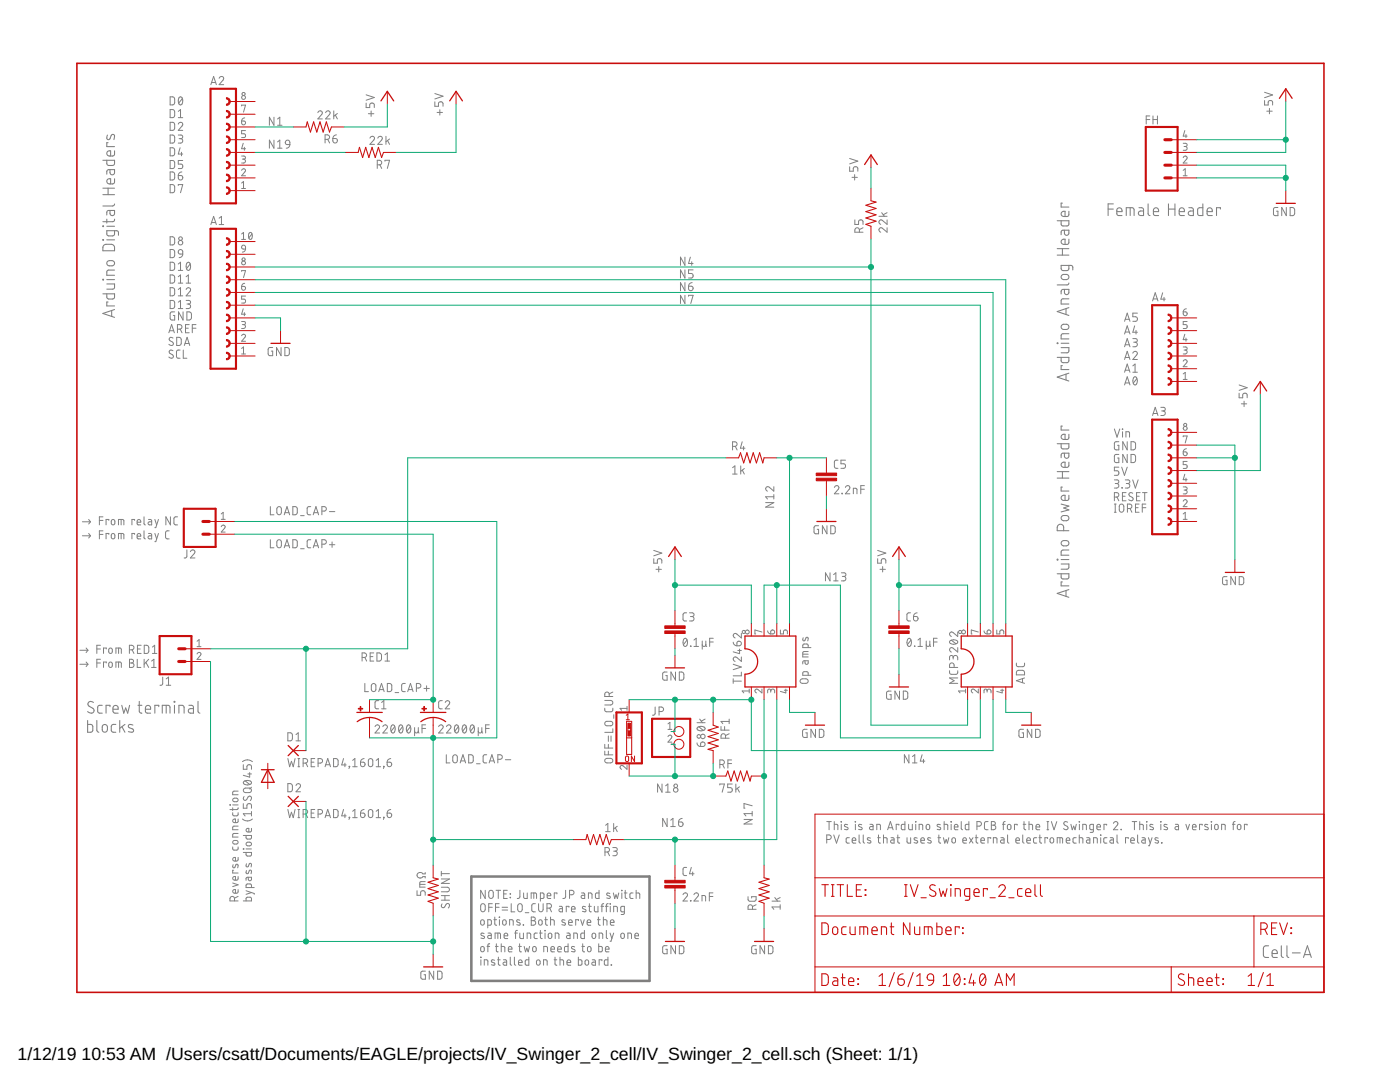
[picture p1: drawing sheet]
<svg xmlns="http://www.w3.org/2000/svg" width="279mm" height="216mm" viewBox="0 0 279 216" stroke-linecap="round" stroke-linejoin="round" font-family="sans-serif">
<defs><g id="words">
<g font-size="3.5">
<text x="3.5" y="211.4">1/12/19</text>
<text x="16.3" y="211.4">10:53 AM /Users/csatt/Documents/EAGLE/projects/IV_Swinger_2_cell/IV_Swinger_2_cell.sch (Sheet: 1/1)</text>
</g>
</g></defs>
<g fill="none" stroke="#808080" stroke-width=".2">
<path d="M34 19.3h.6l.2 .3 .1 .9-.3 .4h-.6zM35.8 19.4l.2-.1a.95 .95 0 0 1 0 1.6 1 1 0 0 1-.2-1.5zM36.4 19.7l-.7 .9M42.1 16.9l.5-1.6 .6 1.6M42.2 16.5h.8M43.7 15.6a.45 .45 0 0 1 .7-.3 .45 .45 0 0 1 .1 .7l-.8 .9h.9M73.1 18.9l1.6 .6-1.6 .5M86.8 18.7l1.6 .5-1.6 .5M252.4 18.4l1.6 .5-1.6 .6M34 36.8l.6 .1 .2 .2 .1 .9-.3 .4-.6 .1zM34 32h.6l.2 .3 .1 .9-.3 .4h-.6zM34 29.5h.6l.2 .3 .1 .8-.3 .5h-.6z"/>
<path d="M34 34.3h.6l.2 .3 .1 .9-.3 .4h-.6zM34 24.4h.6l.2 .3 .1 .9-.3 .4h-.6zM34 26.9l.6 .1 .2 .2 .1 .9-.3 .4-.6 .1zM34 21.9h.6l.2 .2 .1 .9-.3 .5h-.6zM35.6 35h.5a.45 .45 0 0 1 .4 .5 .45 .45 0 0 1-.5 .4 .45 .45 0 0 1-.4-.4zM35.6 24.8a.44 .44 0 0 1 .6-.4 .44 .44 0 0 1 .1 .7l-.7 .9h.9M35.6 26.9h.5a.36 .36 0 0 1 .4 .4 .36 .36 0 0 1-.4 .4h-.3M35.6 22.2l.4-.3v1.6M35.6 37v-.2h.9l-.5 1.7M35.6 23.5h.9M35.9 29.5l-.3 1.2h.9M36 27.7a.44 .44 0 0 1 .5 .4 .44 .44 0 0 1-.5 .5h-.4"/>
<path d="M36.2 30.4v.7M36.3 34.3l-.4 .1-.3 .6M36.5 32h-.9v.7h.5a.45 .45 0 0 1 .4 .5 .45 .45 0 0 1-.4 .4h-.5M48.2 34a.38 .38 0 0 1 .6-.3 .38 .38 0 0 1 .1 .6l-.7 .8h.8M48.2 31.1l.6 .1 .2 .2-.2 .3h-.4M48.2 24.2h.5a.39 .39 0 0 1 .3 .4 .39 .39 0 0 1-.4 .3 .39 .39 0 0 1-.4-.4zM48.2 21.1v-.1h.8l-.4 1.4M48.2 36.5l.4-.3v1.4M48.2 37.6h.8M48.5 28.6l-.3 1.1h.8M48.6 31.7a.39 .39 0 0 1 .4 .4 .39 .39 0 0 1-.4 .4h-.4M48.8 29.4v.6"/>
<path d="M48.8 23.5l-.5 .3-.1 .4M49 26.1h-.8v.6h.5a.39 .39 0 0 1 .3 .4 .39 .39 0 0 1-.3 .4h-.5M54.7 23.4v1.6l-.9-1.6v1.6M54.7 28v1.6l-.9-1.6v1.6M55.4 23.7l.4-.3v1.6M55.4 28.3l.4-.3v1.6M55.4 25h.9M55.4 29.6h.9M57.1 28.1l.3-.1 .3 .1 .1 .8-.8-.2-.1-.3zM57.8 28.9l-.1 .4-.6 .3M63.4 22.5a.44 .44 0 0 1 .7-.4 .44 .44 0 0 1 .1 .7l-.8 .9h.9M64.9 27.8h.4a.46 .46 0 0 0 .5-.4 .46 .46 0 0 0-.5-.5h-.4v1.6"/>
<path d="M65 22.5a.45 .45 0 0 1 .6-.4 .45 .45 0 0 1 .2 .7l-.8 .9h.9M65.4 27.8l.4 .7M66.4 27.6h.6a.45 .45 0 0 1 .3 .5 .45 .45 0 0 1-.5 .4 .45 .45 0 0 1-.4-.4zM66.6 22.1v1.6M66.9 23l.4 .7M67.1 26.9l-.5 .3-.2 .4M67.3 22.6l-.7 .6M73.1 20.6v.9h.7v-.6a.46 .46 0 0 1 .4-.3 .46 .46 0 0 1 .5 .3v.6M73.5 22.7h1.1M73.8 27.6a.45 .45 0 0 1 .7-.4 .45 .45 0 0 1 .1 .7l-.8 .9h.9M74.1 22.1v1.1M75.3 32.9h.4a.46 .46 0 0 0 .5-.5 .46 .46 0 0 0-.5-.4h-.4v1.6"/>
<path d="M75.4 27.6a.45 .45 0 0 1 .6-.4 .45 .45 0 0 1 .2 .7l-.8 .9h.9M75.8 32.9l.4 .7M76.8 32.2v-.2h.9l-.4 1.6M77 27.2v1.6M77.3 28l.4 .8M77.7 27.7l-.7 .6M86.8 20.3v.9h.7v-.5a.46 .46 0 0 1 .5-.4 .46 .46 0 0 1 .4 .4v.5M87.2 22.4h1.1M87.8 21.9v1.1M169.6 33.3v.9h.7v-.6a.46 .46 0 0 1 .4-.3 .46 .46 0 0 1 .5 .3v.6M169.6 31.6l1.6 .6-1.6 .5M170 35.4h1.1"/>
<path d="M170.6 34.8v1.1M228.7 23.9h.8M229.5 23.1h-.8v1.6M230.1 23.9h.9M230.1 23.1v1.6M231 23.1v1.6M236.1 31.5a.39 .39 0 0 1 .6-.4 .39 .39 0 0 1 .1 .6l-.7 .8h.8M236.1 28.6h.6l.2 .3-.2 .3h-.4M236.1 34l.4-.3v1.4M236.1 35.1h.8M236.5 26.1l-.4 1.1h.8M236.5 29.2a.38 .38 0 0 1 .4 .4 .38 .38 0 0 1-.4 .4h-.4"/>
<path d="M236.7 26.8v.7M252.4 20.1v.9h.7v-.6a.45 .45 0 0 1 .4-.3 .45 .45 0 0 1 .5 .3v.6M252.8 22.2h1.1M253.3 21.6v1.1M34 59.9l.6 .1 .2 .2 .1 .9-.3 .4-.6 .1zM34 57.4h.6l.2 .3 .1 .9-.3 .4h-.6zM34 52.3l.6 .1 .2 .2 .1 .9-.3 .4-.6 .1zM34 54.9h.6l.2 .2 .1 .9-.3 .5h-.6zM34 49.8h.6l.2 .3 .1 .9-.3 .4h-.6zM34 47.2l.6 .1 .2 .2 .1 .9-.3 .5h-.6zM35.6 52.7l.4-.4v1.7M35.6 55.2l.4-.3v1.6"/>
<path d="M35.6 57.8l.4-.4v1.6M35.6 59h.9M35.6 54h.9M35.6 56.5h.9M35.7 49.9l.3-.1 .3 .1 .2 .8-.8-.1-.1-.4zM36.5 50.7l-.2 .4-.5 .3M37.1 59.9h.6a.36 .36 0 0 1 .3 .4 .36 .36 0 0 1-.3 .4h-.4M37.1 57.8a.44 .44 0 0 1 .7-.4 .44 .44 0 0 1 .1 .7l-.8 .9h.9M37.1 56.5h.9M37.1 55.2l.5-.3v1.6M37.3 52.4l.3-.1a.97 .97 0 0 1 0 1.7 1.02 1.02 0 0 1-.3-1.6zM38 52.7l-.8 .9"/>
<path d="M42.1 44.8l.5-1.6 .6 1.6M42.2 44.4h.8M43.7 44.8h.9M43.7 43.5l.5-.3v1.6M48.2 57.1h.5a.39 .39 0 0 1 .3 .5 .39 .39 0 0 1-.4 .3 .39 .39 0 0 1-.4-.3zM48.2 46.7l.4-.3v1.4M48.2 54.1v-.1h.8l-.4 1.4M48.2 47.8h.8M48.3 49l.3-.1 .3 .1 .1 .7-.7-.1zM48.8 56.5l-.3 .1-.3 .5M49 59.1h-.8v.6h.5a.4 .4 0 0 1 .3 .4 .4 .4 0 0 1-.3 .4h-.5M49 49.7l-.3 .5-.3 .1"/>
<path d="M49.8 46.5l.2-.1a.83 .83 0 0 1 0 1.4 .88 .88 0 0 1-.2-1.3zM50.3 46.7l-.6 .8M136.7 51.3v1.6l-.9-1.6v1.6M136.7 53.8v1.7l-.9-1.7v1.7M136.7 56.4v1.6l-.9-1.6v1.6M136.7 58.9v1.7l-.9-1.7v1.7M137.4 57.1h.5a.45 .45 0 0 1 .4 .5 .45 .45 0 0 1-.4 .4 .45 .45 0 0 1-.5-.4zM137.4 59.1v-.2h.9l-.4 1.7M137.8 51.3l-.4 1.3h.9M138 52.2v.7M138.1 56.4l-.6 .3-.1 .4M138.3 53.8h-.9v.8h.5a.46 .46 0 0 1 .4 .4 .46 .46 0 0 1-.4 .5h-.5"/>
<path d="M170.6 43.9v.9h.7v-.6a.45 .45 0 0 1 .5-.3 .45 .45 0 0 1 .4 .3v.6M171.5 46.3v-.4a.46 .46 0 0 0-.4-.5 .46 .46 0 0 0-.5 .5v.4h1.6M172.2 45.4l-.7 .4M175.4 43.2h1.6M176 42.4l.5 .8M177 45.4v.9l-.9-.7a.44 .44 0 0 0-.7 .1 .44 .44 0 0 0 .4 .6M177 43.9v.9l-.9-.8a.44 .44 0 0 0-.7 .1 .44 .44 0 0 0 .4 .7M177 42.4l-.7 .4M230.1 59.6h.9M232 58.4l-.3 1.3h.9M232.3 59.3v.7M255 41.4h-.5l-.3 .2-.1 1.1 .3 .3h.6v-.9h-.2"/>
<path d="M256.7 41.4v1.6l-.9-1.6v1.6M257.5 41.4h.6l.2 .3 .1 .9-.3 .4h-.6zM33.7 66.4l.5-1.6 .6 1.6M33.8 66h.8M34.5 70l-.2-.1a.38 .38 0 0 0-.5 .1 .38 .38 0 0 0 .1 .5l.5 .3a.41 .41 0 0 1 .1 .6 .41 .41 0 0 1-.6 0l-.2-.2M34.5 67.5l-.2-.1a.38 .38 0 0 0-.5 .1 .38 .38 0 0 0 .1 .5l.5 .3a.41 .41 0 0 1 .1 .6 .41 .41 0 0 1-.6-.1l-.2-.1M34.9 62.2l-.7 .1-.2 .2v1l.2 .3 .7 .1v-1h-.3M35.3 67.3l.6 .1 .2 .2 .1 .9-.3 .4h-.6zM35.4 65.7h.5a.46 .46 0 0 0 .4-.5 .46 .46 0 0 0-.4-.4h-.5v1.6M35.6 61.6h.9M35.6 60.3l.4-.4v1.7M35.9 69.8l-.5 .1-.2 .3v1l.2 .3h.5"/>
<path d="M36 65.7l.3 .7M36.5 62.2v1.7l-.9-1.7v1.7M36.6 69.8v1.7h.7M36.8 68.9l.5-1.6 .6 1.6M36.9 68.5h.8M37 65.5h.6M37.3 62.2l.6 .1 .3 .2a1.33 1.33 0 0 1-.1 1.2l-.8 .2zM37.6 60.7a.46 .46 0 0 1 .4 .4 .46 .46 0 0 1-.4 .5h-.5M37.8 64.8h-.8v1.6h.8M38.4 65.5h.7M39.1 64.8h-.7v1.6M48.2 67a.38 .38 0 0 1 .6-.3 .38 .38 0 0 1 .1 .6l-.7 .8h.8"/>
<path d="M48.2 64.2h.6l.2 .2-.2 .3-.4 .1M48.2 70.6h.8M48.2 69.5l.4-.3v1.4M48.5 61.6l-.3 1.1h.8M48.6 64.8a.39 .39 0 0 1 .4 .4 .39 .39 0 0 1-.4 .4h-.4M48.8 62.4v.6M54.4 69.3l-.7 .1-.1 .2-.1 1 .2 .4h.7v-.9h-.3M56.1 69.3v1.7l-.9-1.7v1.7M56.9 69.3l.6 .1 .2 .2v1.1l-.2 .2-.6 .1zM224.4 76.8l.6-1.6 .5 1.6M224.4 74.3l.6-1.7 .5 1.7M224.4 69.2l.6-1.6 .5 1.6"/>
<path d="M224.4 71.7l.6-1.6 .5 1.6M224.4 66.7l.6-1.7 .5 1.7M224.4 64.1l.6-1.6 .5 1.6M224.6 76.4h.8M224.6 73.9h.8M224.6 68.8h.8M224.6 71.3h.8M224.6 66.3h.8M224.6 63.7h.8M226.1 67.6h.5a.36 .36 0 0 1 .4 .3 .36 .36 0 0 1-.4 .4h-.3M226.1 70.5a.44 .44 0 0 1 .6-.4 .44 .44 0 0 1 .1 .7l-.7 .9h.9M226.1 73l.4-.4v1.7"/>
<path d="M226.1 74.3h.9M226.3 75.3l.2-.1a.95 .95 0 0 1 0 1.6 1.04 1.04 0 0 1-.2-1.5zM226.4 65l-.3 1.3h.9M226.5 68.3a.46 .46 0 0 1 .5 .4 .46 .46 0 0 1-.5 .5h-.4M226.7 65.9v.8M226.9 75.5l-.7 1M227 62.5h-.9v.7h.5a.46 .46 0 0 1 .4 .5 .46 .46 0 0 1-.4 .4h-.5M230 60l.5-1.6 .6 1.6M236.1 72.1a.39 .39 0 0 1 .6-.3 .39 .39 0 0 1 .1 .6l-.7 .8h.8M236.1 69.2l.6 .1 .2 .2-.2 .3h-.4M236.1 62.2h.5a.39 .39 0 0 1 .3 .5 .39 .39 0 0 1-.4 .3 .39 .39 0 0 1-.4-.4zM236.1 74.6l.4-.3v1.4"/>
<path d="M236.1 75.7h.8M236.5 66.7l-.4 1.1h.8M236.5 69.8a.39 .39 0 0 1 .4 .4 .39 .39 0 0 1-.4 .4h-.4M236.7 67.5v.6M236.8 61.6l-.4 .1-.3 .5M236.9 64.2h-.8v.6h.5a.4 .4 0 0 1 .3 .4 .4 .4 0 0 1-.3 .4h-.5M247.3 78.5v.9h.7v-.6a.45 .45 0 0 1 .5-.3 .45 .45 0 0 1 .4 .3v.6M247.3 76.8l1.6 .6-1.6 .5M146.2 89.1h.5a.46 .46 0 0 0 .4-.5 .46 .46 0 0 0-.4-.4h-.5v1.6M146.2 93.3l.5-.3v1.6M146.2 94.6h.9M146.7 89.1l.4 .7"/>
<path d="M147.8 93v1.6M148.1 88.2l-.3 1.2h.9M148.1 93.8l.4 .8M148.4 89.1v.7M148.5 93.5l-.7 .5M154.4 97.1v.9l-.9-.8a.44 .44 0 0 0-.7 .2 .44 .44 0 0 0 .4 .6M154.4 99.1h-1.6l.4 .5M154.4 98.7v.9M166.5 97.3a.45 .45 0 0 1 .7-.4 .45 .45 0 0 1 .1 .7l-.8 .9h.9M167.2 91.8h-.4l-.3 .4 .1 1.1 .6 .2M168 98.4l.1 .1zM168.7 97.3a.44 .44 0 0 1 .6-.4 .44 .44 0 0 1 .2 .7l-.8 .9h.9"/>
<path d="M168.7 91.8h-.9v.7h.6a.46 .46 0 0 1 .4 .5 .46 .46 0 0 1-.4 .5h-.6M170.3 98.5v-1.1l.7 .2v.9M171.8 97.6h.7M172.5 96.9h-.7v1.6M222.4 99.2h.4a.44 .44 0 0 0 .5-.5 .44 .44 0 0 0-.5-.4h-.4v1.6M222.4 95.8h.5a.36 .36 0 0 1 .4 .3 .36 .36 0 0 1-.4 .4h-.3M222.4 85.6l.5 1.6 .6-1.6M222.8 96.5a.46 .46 0 0 1 .5 .4 .46 .46 0 0 1-.5 .5h-.4M222.9 99.2l.4 .7M223.3 90.7h-.7l-.2 .2v1l.2 .4h.7v-.9h-.3M223.3 93.2h-.9v.7h.5a.46 .46 0 0 1 .4 .5 .46 .46 0 0 1-.4 .4h-.5M223.3 88.1l-.7 .1-.2 .1v1.1l.2 .3 .7 .1v-.9h-.3"/>
<path d="M223.9 93.2l.5 1.6 .6-1.6M223.9 97.3l.1 .1zM224 85.6l.1 .1zM224 99h.5M224 86.1v1.1M224.6 95.8h.5a.36 .36 0 0 1 .4 .3 .36 .36 0 0 1-.4 .4h-.3M224.7 87.2v-1.1l.7 .2v.9M224.7 98.3h-.7v1.6h.7M225 88.1v1.7l-.9-1.7v1.7M225 90.7v1.6l-.9-1.6v1.6M225 96.5a.46 .46 0 0 1 .5 .4 .46 .46 0 0 1-.5 .5h-.4M225.7 90.7h.7l.2 .3v.8l-.2 .5h-.7z"/>
<path d="M225.7 88.1l.7 .1 .2 .2v.9l-.2 .4-.7 .1zM226.1 98.4a.41 .41 0 0 0-.7 0 .41 .41 0 0 0 .1 .6l.5 .3a.41 .41 0 0 1 0 .6 .41 .41 0 0 1-.6-.1l-.1-.1M226.1 95.8l.5 1.6 .5-1.6M226.8 99h.6M227.5 98.3h-.7v1.6h.7M228 98.3h.9M228.5 98.3v1.6M230 82.9l.5-1.6 .6 1.6M230.1 82.5h.9M231.7 81.3h.5a.36 .36 0 0 1 .4 .3 .36 .36 0 0 1-.4 .4h-.4M232.1 82a.46 .46 0 0 1 .5 .5 .46 .46 0 0 1-.5 .4h-.4M236.1 97.2h.6l.2 .2-.2 .3-.4 .1"/>
<path d="M236.1 90.2h.5a.39 .39 0 0 1 .3 .4 .39 .39 0 0 1-.4 .4 .39 .39 0 0 1-.4-.4zM236.1 87.2v-.2h.8l-.4 1.4M236.5 94.6l-.4 1.1h.8M236.5 97.8a.38 .38 0 0 1 .4 .4 .38 .38 0 0 1-.4 .4h-.4M236.7 95.4v.6M236.8 89.5l-.4 .2-.3 .5M236.9 92.1h-.8v.6h.5a.39 .39 0 0 1 .3 .4 .39 .39 0 0 1-.3 .4h-.5M247.7 80.6h1.1M248.3 80.1v1M16.4 106.9h1.7M16.4 104.1h1.7M17.7 106.4l.4 .5"/>
<path d="M17.7 103.7l.4 .4M18.1 106.9l-.4 .5M18.1 104.1l-.4 .5M19.8 106.6h.8M19.8 103.8h.8M20.6 103.1h-.8v1.6M20.6 105.9h-.8v1.6M21.7 103.8v-.1h-.5v1M21.7 106.6v-.2h-.5v1.1M22.3 106.6l.3-.2 .2 .2 .1 .6a.36 .36 0 0 1-.3 .3 .36 .36 0 0 1-.4-.3zM22.3 103.8l.3-.1 .2 .1 .1 .6a.36 .36 0 0 1-.3 .3 .36 .36 0 0 1-.4-.3zM23.6 107.5v-1.1l1 .1 .1 1"/>
<path d="M23.6 104.7v-1h1l.1 1M24.2 103.7v1M24.2 106.4v1.1M26.9 106.6v-.2h-.6v1.1M26.9 103.8v-.1h-.6v1M27.4 107h.7a.38 .38 0 0 0-.3-.5 .38 .38 0 0 0-.4 .3v.7h.7M27.4 104.2h.7a.38 .38 0 0 0-.3-.5 .38 .38 0 0 0-.4 .3v.7h.7M28.7 105.9v1.4l.3 .2M28.7 103.1v1.4l.3 .2M29.6 106.4l.5 .1 .2 .2v.8h-.6l-.2-.2 .1-.3 .7-.1M29.6 103.7h.5l.2 .2v.8h-.6l-.2-.2 .1-.3 .7-.1M30.9 106.4l.4 1.1"/>
<path d="M30.9 103.7l.4 1M31.6 106.4l-.5 1.7h-.2M31.6 103.7l-.5 1.6h-.2M33.8 105.9h-.5l-.3 .4 .1 1 .2 .2h.5M34 103.1v1.6l-.9-1.6v1.6M35.4 103.1h-.5l-.2 .4v1l.2 .2h.5M37.3 109.7v1.4l-.6 .2M38 110.1a.45 .45 0 0 1 .6-.4 .45 .45 0 0 1 .2 .7l-.8 .9h.9M44.2 105.1a.38 .38 0 0 1 .5-.3 .38 .38 0 0 1 .1 .6l-.6 .8h.7M44.2 103.6h.7M44.2 102.6l.3-.4v1.4M54 101.1v1.6h.7"/>
<path d="M54 107.7v1.6h.7M55.4 107.8l.3-.1 .3 .1 .2 1.1a.46 .46 0 0 1-.5 .4 .46 .46 0 0 1-.5-.4v-.8zM55.4 101.2l.3-.1 .3 .1 .2 1.1a.46 .46 0 0 1-.5 .4 .46 .46 0 0 1-.5-.4v-.8zM56.7 109.3l.6-1.6 .5 1.6M56.7 102.7l.6-1.6 .5 1.6M56.9 108.9h.8M56.9 102.3h.8M58.4 107.7h.7l.2 .3v1l-.2 .3h-.7zM58.4 101.1h.7l.2 .3v1l-.2 .3h-.7zM60 109.5h.7M60 102.9h.7M62 107.7h-.5l-.2 .4v1l.2 .2h.5"/>
<path d="M62 101.1h-.5l-.2 .4v1l.2 .2h.5M62.5 109.3l.6-1.6 .5 1.6M62.5 102.7l.6-1.6 .5 1.6M62.7 108.9h.8M62.7 102.3h.8M64.2 108.6h.5a.44 .44 0 0 0 .4-.5 .44 .44 0 0 0-.4-.4h-.5v1.6M64.2 102h.5a.44 .44 0 0 0 .4-.5 .44 .44 0 0 0-.4-.4h-.5v1.6M65.7 108.7h1.1M65.7 102.1h1.1M66.3 108.1v1.1M130.5 111.5v.9h.7v-.6a.45 .45 0 0 1 .4-.3 .45 .45 0 0 1 .5 .3v.6M130.5 109.8l1.6 .6-1.6 .5"/>
<path d="M130.9 113.6h1.1M131.5 113.1v1M152.8 100.3h1.6l-1.6 .9h1.6M163.4 104.9h-.7l-.2 .2v1.1l.2 .3h.7v-.9h-.3M165 104.9v1.6l-.9-1.6v1.6M165.7 114.3v1.6l-1-1.6v1.6M165.8 104.9h.6l.3 .3v1l-.3 .3h-.6zM166.4 114.7l.4-.4v1.6M166.4 115.9h.9M167.9 114.3h.6a.36 .36 0 0 1 .3 .4 .36 .36 0 0 1-.3 .3h-.4M168.4 115a.44 .44 0 0 1 .4 .5 .44 .44 0 0 1-.4 .4h-.5M175.2 111.5v.9h.7v-.6a.46 .46 0 0 1 .4-.3 .46 .46 0 0 1 .5 .3v.6"/>
<path d="M175.2 109.8l1.6 .6-1.6 .5M175.6 113.6h1.1M176.1 113.1v1M222.4 102.2h.4M222.4 100.6h.4M222.6 100.6v1.6M223.5 100.7l.3-.1 .3 .1 .2 .3v.7a.46 .46 0 0 1-.5 .5 .46 .46 0 0 1-.4-.5zM225 101.5h.4a.44 .44 0 0 0 .5-.5 .44 .44 0 0 0-.5-.4h-.4v1.6M225.5 101.5l.4 .7M226.6 101.3h.5M227.3 100.6h-.7v1.6h.7M228 101.3h.7"/>
<path d="M228.7 100.6h-.7v1.6M236.1 100a.39 .39 0 0 1 .6-.3 .39 .39 0 0 1 .1 .6l-.7 .8h.8M236.1 102.6l.4-.4v1.4M236.1 103.6h.8M244.9 115.1h-.7l-.2 .2v1l.2 .3 .7 .1v-.9h-.3M246.5 115.1v1.6l-.9-1.6v1.6M247.3 115.1h.6l.3 .2v.9l-.3 .4-.6 .1zM15.9 132.5h1.6M15.9 129.8h1.6M17.2 132.1l.3 .4M17.2 129.3l.3 .5M17.5 132.5l-.3 .5"/>
<path d="M17.5 129.8l-.3 .4M19.3 132.3h.7M19.3 129.5h.7M20 128.8h-.7v1.6M20 131.6h-.7v1.6M21.2 129.5v-.2h-.5v1.1M21.2 132.3v-.2h-.5v1.1M21.8 132.2l.3-.1 .2 .1 .1 .6a.36 .36 0 0 1-.3 .4 .36 .36 0 0 1-.4-.4zM21.8 129.4l.3-.1 .2 .1 .1 .6a.36 .36 0 0 1-.3 .4 .36 .36 0 0 1-.4-.4zM23.1 133.2v-1.1l1 .1 .1 1M23.1 130.4v-1.1l1 .1 .1 1M23.7 129.3v1.1"/>
<path d="M23.7 132.1v1.1M25.8 129.7h.5a.46 .46 0 0 0 .4-.5 .46 .46 0 0 0-.4-.4h-.5v1.6M25.8 131.6h.5a.37 .37 0 0 1 .3 .3 .37 .37 0 0 1-.3 .4 .44 .44 0 0 1 .5 .4 .44 .44 0 0 1-.5 .5h-.5zM25.8 132.3h.5M26.4 129.7l.3 .7M27.4 131.6v1.6h.7M27.4 129.5h.6M28.2 128.8h-.8v1.6h.8M28.8 131.6v1.6M28.8 128.8h.6l.3 .3v.8l-.3 .5h-.6zM29.1 132.2l.6 1M29.7 131.6l-.9 .9"/>
<path d="M30.2 133.2h1M30.2 131.9l.5-.3v1.6M30.4 130.4h.9M30.4 129.1l.5-.3v1.6M32.5 135.1l-.1 1.4-.1 .2h-.4M33.2 136.7h.9M33.2 135.5l.4-.4v1.6M39.3 130.5a.38 .38 0 0 1 .6-.3 .38 .38 0 0 1 .1 .6l-.7 .8h.8M39.3 128l.4-.4v1.4M39.3 129h.8M72.3 131.2h.4a.46 .46 0 0 0 .5-.5 .46 .46 0 0 0-.5-.4h-.4v1.6M72.8 131.2l.4 .7"/>
<path d="M72.8 136.4v1.6h.7M73.9 131h.5M74.3 136.5l.3-.1 .4 .3v.9a.46 .46 0 0 1-.4 .4 .46 .46 0 0 1-.5-.4v-.8zM74.6 130.3h-.7v1.6h.7M75.2 130.3h.6l.3 .3v.9l-.3 .4h-.6zM75.6 139.8l-.6 .1-.2 .3 .1 1 .2 .2h.5M75.6 138l.5-1.6 .6 1.6M75.7 137.6h.8M76.8 131.9h.9M76.8 130.6l.5-.3v1.6M77.3 136.4h.6l.3 .3v1l-.3 .3h-.6zM78.8 138.2h.8"/>
<path d="M80.9 136.4h-.5l-.2 .3v1.1l.2 .2h.5M81.4 138l.5-1.6 .5 1.6M81.5 137.6h.8M83.1 137.3h.4a.46 .46 0 0 0 .5-.5 .46 .46 0 0 0-.5-.4h-.4v1.6M84.6 137.4h1.1M85.1 136.8v1.1M88.3 139.8l-.6 .1-.2 .3 .1 1 .2 .2h.5M120.7 139.8h1.2a.46 .46 0 0 1 .4 .4 .46 .46 0 0 1-.4 .5h-1.2M121.6 139v-.5a.44 .44 0 0 0-.5-.4 .44 .44 0 0 0-.4 .4v.5h1.6M122.3 138.1l-.7 .4M133.1 134.1h-.5l-.3 .2-.1 1.1 .3 .3h.6v-.9h-.2M134.8 134.1v1.6l-.9-1.6v1.6"/>
<path d="M135.6 134.1h.6l.2 .3 .1 .9-.3 .4h-.6zM136.5 127.5l.3-.1a.97 .97 0 0 1 0 1.6 1 1 0 0 1-.3-1.5zM137 122.3h-.5l-.2 .4v1l.2 .2h.5M137.1 127.7l-.7 .9M137.6 122.3h.6a.37 .37 0 0 1 .3 .4 .37 .37 0 0 1-.3 .3h-.4M137.8 128.9l.1 .1zM138.1 123a.44 .44 0 0 1 .4 .5 .44 .44 0 0 1-.4 .4h-.5M138.5 129h.9M138.5 127.7l.4-.3v1.6M140.1 128.6a.36 .36 0 0 0 .4 .4 .36 .36 0 0 0 .4-.4M140.1 127.9v1.6M140.9 127.9v.9l.2 .2"/>
<path d="M141.6 128.1h.7M142.3 127.4h-.7v1.6M146.3 128.1l.2 .5 .6 .3M146.3 135.9h1.7M146.3 135.4v1M146.3 132.5l1.7 .6-1.7 .5M147.2 128.1a.47 .47 0 0 1 .7 .1 .47 .47 0 0 1-.4 .7h-.4zM147.2 129.8h.8M147.6 129.5v.9l-1.3-.3M148 131.1v.9l-.9-.8a.44 .44 0 0 0-.7 .1 .44 .44 0 0 0 .3 .7M148 126.4v.9l-.9-.8a.44 .44 0 0 0-.7 .2 .44 .44 0 0 0 .3 .6M148 134.1v.8h-1.7"/>
<path d="M149.5 137.9h-1.4l.3 .4M149.5 137.5v.8M152.1 137.5v.8l-.8-.7a.38 .38 0 0 0-.6 .1 .38 .38 0 0 0 .3 .6M152.1 126.1l-1.4-.4v.8h.1M153.2 125.9l.3 .5 .3 .1M153.8 137.9a.39 .39 0 0 1 .4-.4 .39 .39 0 0 1 .4 .4v.4M153.8 138.1v-.4l-.4-.2-.2 .2v.6M153.8 125.9a.4 .4 0 0 1 .7 0 .4 .4 0 0 1-.3 .6h-.4zM155.7 125.7v.8h.7v-.5a.4 .4 0 0 1 .3-.3 .4 .4 0 0 1 .4 .3v.5M156.5 137.7h.6M156.8 137.5v.8l-1.1-.3M159.8 135.6l.3-.2h.7a.46 .46 0 0 1 .5 .5 .46 .46 0 0 1-.5 .5l-1-.2-.1-.3z"/>
<path d="M160.2 130.5h1.1M160.3 127.3l-.1 .4 .3 .2 .4-.7h.3l.1 .2-.1 .5M160.7 131.8l.1 .7 .3 .1 .2-.2v-.6h-.8l-.3 .2v.5M161.3 134.7v-.5l-.2-.2-.8 .2-.1 .5h1.6M161.3 130h-.9l-.2 .3v.8h1.1M161.3 129.2v-.5l-.2-.2h-.6l-.2 .2-.1 .5h1.6M177.8 137.9h-.5l-.3 .2v1.2l.2 .2h.6v-.9h-.2M179.5 137.9v1.6l-.9-1.6v1.6M180.3 137.9h.6l.2 .3v1.1l-.2 .2h-.6zM181.2 127.5l.2-.1a.95 .95 0 0 1 0 1.6 1.02 1.02 0 0 1-.2-1.5zM181.7 122.3l-.6 .1-.1 .3v1l.2 .2h.5M181.8 127.7l-.7 .9"/>
<path d="M182.3 123h.5a.45 .45 0 0 1 .4 .5 .45 .45 0 0 1-.5 .4 .45 .45 0 0 1-.4-.4zM182.5 128.9l.1 .1zM183 122.3l-.6 .3-.1 .4M183.2 129h.9M183.2 127.7l.4-.3v1.6M184.8 128.6a.36 .36 0 0 0 .4 .4 .36 .36 0 0 0 .4-.4M184.8 127.9v1.6M185.6 127.9v.9l.1 .2M186.3 128.1h.7M187 127.4h-.7v1.6M189.5 133.8v.5l.4 .3 1-.1 .2-.2v-.5M189.6 127.9a1.04 1.04 0 0 1 1.5 .2 .95 .95 0 0 1-1.6 0z"/>
<path d="M189.9 127.7l.9 .8M190.2 131.2a.46 .46 0 0 1 .5-.4 .46 .46 0 0 1 .4 .4v.5M190.2 131.5v-.4a.36 .36 0 0 0-.3-.3 .36 .36 0 0 0-.4 .3v.6M190.4 133.2v-.5a.46 .46 0 0 0-.4-.4 .46 .46 0 0 0-.5 .4v.5h1.6M191.1 129.2v.9l-.9-.8a.44 .44 0 0 0-.7 .2 .44 .44 0 0 0 .4 .6M191.1 126.1v.9l-.9-.8a.44 .44 0 0 0-.7 .2 .44 .44 0 0 0 .4 .6M191.1 135.3h-1.6l.9 .5-.9 .6h1.6M192.7 137.9h-1.4l.3 .4M192.7 137.5v.8M195.2 137.5v.8l-.7-.7a.38 .38 0 0 0-.6 .1 .38 .38 0 0 0 .2 .6M195.2 126.1l-1.4-.4v.8h.2M196.4 125.9l.1 .3 .5 .3"/>
<path d="M197 137.9a.39 .39 0 0 1 .4-.4 .39 .39 0 0 1 .4 .4v.4M197 138.1v-.4l-.4-.2-.2 .2v.6M197.1 125.8a.39 .39 0 0 1 .6 .1 .39 .39 0 0 1-.3 .6h-.4zM198.9 125.7v.8h.6v-.5a.4 .4 0 0 1 .4-.3 .4 .4 0 0 1 .4 .3v.5M199.7 137.7h.6M200 137.5v.8l-1.1-.3M202.8 132.3l.1 .5 .3 .2h1l.2-.2 .1-.5M203 133.9l.3-.1h.9l.2 .2 .1 .7h-1.7zM204.1 135.4v.8M204.5 135.3l-1.7 .5 1.7 .6M46.5 159.4l.7-.1a.36 .36 0 0 1 .3 .3 .36 .36 0 0 1-.3 .4l-.7-.1-.1-.3zM47.5 157.9h-.8l-.3 .2v.5h1.1"/>
<path d="M48.4 152a1.56 1.56 0 0 1 2 0M48.6 152.6v.9h.7v-.5a.47 .47 0 0 1 .4-.4 .47 .47 0 0 1 .5 .4v.5M48.7 155.9a1.04 1.04 0 0 1 1.5 .3 .95 .95 0 0 1-1.6 0zM48.7 158.9l-.1 .2a.38 .38 0 0 0 .1 .5 .38 .38 0 0 0 .5-.1l.3-.5a.44 .44 0 0 1 .7 .1 .44 .44 0 0 1-.2 .6M48.7 157.4l1-.2a.46 .46 0 0 1 .5 .5 .46 .46 0 0 1-.5 .5l-1-.2-.1-.3zM48.9 155.8l.9 .7M49.5 154.4h.7M49.8 154.2v.9l-1.2-.4M50.2 157.1l-.4 .3M57.4 146.2h.7l.2 .3 .1 .9-.3 .4h-.7zM57.4 156.4h.7l.2 .3 .1 .8-.3 .5h-.7zM57.4 151.4l.4 1.6 .4-1.1 .3 1.1 .4-1.6"/>
<path d="M59.1 156.7a.44 .44 0 0 1 .6-.3 .44 .44 0 0 1 .1 .7l-.7 .9h.9M59.1 147.8h.9M59.1 146.6l.4-.4v1.6M59.5 153h.3M59.5 151.4h.3M59.6 151.4v1.6M60.5 152.3h.4a.46 .46 0 0 0 .5-.5 .46 .46 0 0 0-.5-.4h-.4v1.6M61 152.3l.4 .7M62.1 152.1h.6M62.8 151.4h-.7v1.6h.7M63.5 152.3h.4a.46 .46 0 0 0 .5-.5 .46 .46 0 0 0-.5-.4h-.4v1.6M64.9 153l.5-1.6 .6 1.6"/>
<path d="M65 152.6h.8M66.6 151.4h.6l.2 .2 .1 .9-.3 .5h-.6zM68.6 151.4l-.4 1.2h.9M68.8 152.3v.7M69.7 152.9l.1 .1zM69.8 153l-.2 .4M70.4 153h.9M70.4 151.7l.4-.3v1.6M71.9 152.1h.6a.45 .45 0 0 1 .4 .5 .45 .45 0 0 1-.5 .4 .45 .45 0 0 1-.5-.5zM72.7 151.4h-.2a.66 .66 0 0 0-.6 .7M73.6 151.5l.4-.1 .3 .1 .1 1a.44 .44 0 0 1-.4 .5 .44 .44 0 0 1-.5-.5zM74.8 145a.44 .44 0 0 1 .7-.3 .44 .44 0 0 1 .1 .7l-.8 .9h1"/>
<path d="M75.1 153h.9M75.1 151.7l.4-.3v1.6M76.2 141.4h.8M76.2 140.2l.4-.4v1.6M76.4 145a.44 .44 0 0 1 .6-.3 .44 .44 0 0 1 .2 .7l-.8 .9h.9M76.6 152.9v.1zM76.6 153l-.1 .4M77.3 152.1h.5a.45 .45 0 0 1 .4 .5 .45 .45 0 0 1-.5 .4 .45 .45 0 0 1-.4-.5zM78 151.4h-.2a.66 .66 0 0 0-.5 .7M78.2 144.7l.2-.1a.97 .97 0 0 1 0 1.7 1.02 1.02 0 0 1-.2-1.6zM78.8 145l-.7 .9M79.7 144.7l.3-.1a.97 .97 0 0 1 0 1.7 1.02 1.02 0 0 1-.3-1.6z"/>
<path d="M80.3 145l-.7 .9M81.3 144.7l.3-.1a.97 .97 0 0 1 0 1.7 1.02 1.02 0 0 1-.3-1.6zM81.9 145l-.7 .9M82.7 145.9a.37 .37 0 0 0 .4 .4 .37 .37 0 0 0 .4-.4M82.7 145.2v1.6M83.5 145.2v.9l.2 .2M84.2 145.4h.7M84.9 144.6h-.7v1.7M87.5 145a.44 .44 0 0 1 .7-.3 .44 .44 0 0 1 .1 .7l-.8 .9h1M88.9 140.2a.44 .44 0 0 1 .6-.4 .44 .44 0 0 1 .1 .7l-.7 .9h.8M89.1 150.6v1.6h.7M89.1 145a.44 .44 0 0 1 .6-.3 .44 .44 0 0 1 .2 .7l-.8 .9h.9"/>
<path d="M90.5 150.7l.3-.1 .3 .1 .2 1.1a.46 .46 0 0 1-.5 .4 .46 .46 0 0 1-.4-.4v-.8zM90.9 144.7l.2-.1a.97 .97 0 0 1 0 1.7 1.02 1.02 0 0 1-.2-1.6zM91.5 145l-.7 .9M91.8 152.2l.6-1.6 .5 1.6M92 151.8h.8M92.4 144.7l.3-.1a.97 .97 0 0 1 0 1.7 1.02 1.02 0 0 1-.3-1.6zM93 145l-.7 .9M93.5 150.6h.7l.2 .3v1.1l-.2 .2h-.7zM94 144.7l.3-.1a.97 .97 0 0 1 0 1.7 1.02 1.02 0 0 1-.3-1.6zM94.6 145l-.7 .9M95.1 152.4h.7M95.4 145.9a.36 .36 0 0 0 .4 .4 .36 .36 0 0 0 .4-.4"/>
<path d="M95.4 145.2v1.6M96.2 145.2v.9l.2 .2M96.9 145.4h.7M97.1 150.6h-.5l-.2 .4v1l.2 .2h.5M97.6 152.2l.6-1.6 .5 1.6M97.6 144.6h-.7v1.7M97.8 151.8h.8M99.4 151.5h.4a.46 .46 0 0 0 .4-.4 .46 .46 0 0 0-.4-.5h-.4v1.6M100.9 151.6h1M120.7 141.3v.5l.4 .2h1l.2-.2v-.5M120.7 149.9v.7h1.6M120.7 148.5v.8h1.6"/>
<path d="M120.8 151.5l.3-.2h.8a.46 .46 0 0 1 .4 .5 .46 .46 0 0 1-.4 .4l-1.1-.1-.1-.3zM120.8 144.1l1.1-.2a.44 .44 0 0 1 .4 .5 .44 .44 0 0 1-.4 .4l-1.1-.1-.1-.3zM121.4 146.9v1M121.4 148.5v.8M121.4 149.9v.7M121.9 146.9v1M122.3 145.4v.7h-1.6M122.5 142.6v.7M125.1 152.7v.8l-.7-.7a.38 .38 0 0 0-.6 .2 .38 .38 0 0 0 .3 .5M125.1 140.9v.8M125.1 141.4h-1.4l.4 .3M130.7 141.1v1.4l-.2 .2h-.3"/>
<path d="M131.5 142h.5a.46 .46 0 0 0 .4-.5 .46 .46 0 0 0-.4-.4h-.5v1.6M132.1 156.4v1.7l-.9-1.7v1.7M132.8 158.1h1M132.8 156.8l.5-.4v1.7M133.3 147a.38 .38 0 0 1 .5-.3 .38 .38 0 0 1 .2 .6l-.7 .8h.8M133.3 145.5h.8M133.3 144.4l.4-.3v1.4M139.1 148.2l.3 .6 .4 .1M139.1 144.2h1.6M139.2 145.1a1.02 1.02 0 0 1 1.5 .3 .93 .93 0 0 1-1.6 0zM139.5 145l.9 .8M139.6 143.5l.6 .7"/>
<path d="M139.9 148.2a.46 .46 0 0 1 .8 .1 .46 .46 0 0 1-.4 .6h-.5zM140.7 143.5l-.7 .4M143.7 152.5h.4a.46 .46 0 0 0 .5-.4 .46 .46 0 0 0-.5-.5h-.4v1.7M143.7 156.6v-.2h.9l-.5 1.7M143.9 145v.7h1.6M144.2 152.5l.4 .8M144.6 145v.7M144.8 147.3v-.4a.46 .46 0 0 0-.5-.5 .46 .46 0 0 0-.4 .5v.4h1.6M145.3 152.4h.7M145.5 146.4l-.7 .4M145.5 144h-1.6l.4 .4M145.5 143.5v.9"/>
<path d="M146 151.6h-.7v1.7M146.1 156.4h-.9v.8h.6a.46 .46 0 0 1 .3 .4 .46 .46 0 0 1-.3 .5h-.6M146.9 156.4v1.7M147.2 157.3l.4 .8M147.6 157l-.7 .5M161.1 145.5h-.6l-.3 .3v1l.2 .3 .7 .1v-1h-.3M162.8 145.5v1.7l-1-1.7v1.7M163.5 145.5l.6 .1 .3 .2a1.33 1.33 0 0 1-.1 1.2l-.8 .2zM181.4 150.6v1.6l-.9-1.6v1.6M182.1 152.2h.9M182.1 151l.5-.4v1.6M184 150.6l-.3 1.3h.9"/>
<path d="M184.3 151.5v.7M204.3 145.5h-.6l-.3 .3-.1 1 .3 .3 .7 .1v-1h-.3M205.9 145.5v1.7l-.9-1.7v1.7M206.7 145.5l.6 .1 .3 .2v1.1l-.3 .2-.6 .1zM45.9 160.6l.1 .1zM46.4 169l.1 .5 .2 .1 .7-.1 .1-.5M46.4 162.2l.1 .4 .2 .2 .7-.1 .1-.5M46.4 176.2l1.1 .4-1.1 .3M46.4 161.2v.5M46.4 160.6h1.1M46.5 172.5l-.1 .4 .3 .3 .4-.7h.3l.1 .2-.1 .5M46.5 167.8l.7-.1a.36 .36 0 0 1 .3 .4 .36 .36 0 0 1-.3 .3l-.7-.1-.1-.2z"/>
<path d="M46.6 173.7h-.2v.5h1.1M46.8 179.8v-.5a.46 .46 0 0 0-.5-.4 .46 .46 0 0 0-.4 .4v.5h1.6M47.5 177.5l-.1 .6-.6 .1a.38 .38 0 0 1-.3-.5 .38 .38 0 0 1 .5-.2v.7M47.5 174.9l-.1 .6-.6 .1a.38 .38 0 0 1-.3-.5 .38 .38 0 0 1 .5-.2v.7M47.5 171.1l-.1 .6-.6 .1a.38 .38 0 0 1-.3-.5 .38 .38 0 0 1 .5-.2v.7M47.5 166.3h-.9l-.2 .3v.4h1.1M47.5 164.8l-.9 .1-.2 .2v.5h1.1M47.5 163.4l-.1 .7h-.6a.38 .38 0 0 1-.3-.4 .38 .38 0 0 1 .5-.3v.7M47.5 161.2l-.2 .3h-1.4M47.5 178.9l-.7 .3M48.4 163.4a1.49 1.49 0 0 0 2 0M48.6 179.8h1.6v-.6l-.3-.2h-.6l-.2 .2v.6"/>
<path d="M48.6 170.1h1.6v.5l-.3 .2h-.6l-.2-.2v-.5M48.6 166.7h1.6v.6l-.3 .1h-.6l-.2-.1v-.6M48.6 160.4v.9h.7v-.6a.47 .47 0 0 1 .4-.3 .47 .47 0 0 1 .5 .3v.6M48.6 169.4h.1zM49.1 177.7l1.6 .6v.2M49.1 169.4h1.1M49.2 173.7l-.1 .5 .3 .1 .4-.6 .3-.1 .1 .2-.1 .5M49.2 172.4l-.1 .5 .3 .1 .4-.7h.3l.1 .2-.1 .5M49.2 168.1l.6-.1a.37 .37 0 0 1 .4 .4 .37 .37 0 0 1-.4 .4l-.6-.1-.1-.3zM49.6 175l.1 .7h.2l.3-.1v-.6h-.8l-.3 .2v.5M50.2 177.1v-.5l-.2-.2-.9 .1v.6h1.6M50.2 165.3l-.1 .6-.6 .1a.38 .38 0 0 1-.4-.5 .38 .38 0 0 1 .6-.2v.7"/>
<path d="M50.2 161.9v.9M50.2 178.1l-1.1 .4M50.2 162.4h-1.6l.3 .4M57.4 161.5l.4 1.7 .4-1.1 .3 1.1 .4-1.7M59.5 163.2h.3M59.5 161.5h.3M59.6 161.5v1.7M60.5 162.4h.4a.46 .46 0 0 0 .5-.4 .46 .46 0 0 0-.5-.5h-.4v1.7M61 162.4l.4 .8M62.1 162.2h.6M62.8 161.5h-.7v1.7h.7M63.5 162.4h.4a.46 .46 0 0 0 .5-.4 .46 .46 0 0 0-.5-.5h-.4v1.7"/>
<path d="M64.9 163.2l.5-1.7 .6 1.7M65 162.8h.8M66.6 161.5l.6 .1 .2 .2 .1 .9-.3 .4-.6 .1zM68.6 161.5l-.4 1.3h.9M68.8 162.4v.8M69.7 163.1l.1 .1zM69.8 163.2l-.2 .3M70.4 161.9l.4-.4v1.7M70.4 163.2h.9M71.9 162.2h.6a.45 .45 0 0 1 .4 .6 .45 .45 0 0 1-.5 .3 .45 .45 0 0 1-.5-.4zM72.7 161.5l-.2 .1a.66 .66 0 0 0-.6 .6M73.6 161.6l.4-.1 .3 .1 .1 1.1a.44 .44 0 0 1-.4 .5 .44 .44 0 0 1-.5-.5z"/>
<path d="M75.1 161.9l.4-.4v1.7M75.1 163.2h.9M76.6 163.1v.1zM76.6 163.2l-.1 .3M77.3 162.2h.5a.45 .45 0 0 1 .4 .6 .45 .45 0 0 1-.5 .3 .45 .45 0 0 1-.4-.4zM78 161.5l-.2 .1a.66 .66 0 0 0-.5 .6M83.2 177.7v.9h.7v-.5a.46 .46 0 0 1 .5-.4 .46 .46 0 0 1 .5 .4v.5M83.8 176.5h1.1M84.9 175.9h-1l-.1 .3v.8h1.1M84.9 174.1v.3h-.5a.61 .61 0 0 0-.9-.2 .61 .61 0 0 0 0 .9 .61 .61 0 0 0 .9-.2h.5v.3M88.1 177h1.2a.46 .46 0 0 1 .4 .5 .46 .46 0 0 1-.4 .4h-1.2M88.1 178.7h1.6"/>
<path d="M88.1 174.3h1.6M88.1 179.6h1.6M88.1 175.4h1.6l-1.6 .9h1.6M88.1 173.9v.9M88.8 178.7v.9M96.8 177.7v1.6l-.9-1.6v1.6M97.7 177.8l.3-.1 .3 .1 .1 1a.46 .46 0 0 1-.4 .5 .46 .46 0 0 1-.5-.5zM99 177.7h.9M99.4 177.7v1.6M100.5 178.4h.5M101.2 177.7h-.7v1.6h.7M101.8 178.3l.1 .1z"/>
<path d="M101.8 179l.1 .1zM103.8 177.7l-.1 1.3-.5 .3M104.5 178.2v.9l.3 .2h.4v-1.1M106 179.3v-1.1l1 .1 .1 1M106.5 178.2v1.1M107.8 179.3l.7-.1 .1-.7-.2-.3h-.6v1.6M109.2 178.7h.7a.38 .38 0 0 0-.2-.5 .38 .38 0 0 0-.5 .3l.1 .7 .6 .1M111.1 178.4v-.2h-.5v1.1M112.9 177.7v1.3l-.6 .3M113.7 178.5h.4a.44 .44 0 0 0 .5-.4 .44 .44 0 0 0-.5-.4h-.4v1.6M116.1 178.2h.4l.2 .3v.8l-.6-.1-.1-.2v-.2l.7-.2M117.4 179.3v-1.1l.7 .1 .1 1"/>
<path d="M119.5 177.7v1.6h-.5l-.2-.3 .1-.6 .1-.2h.5M120.7 170h.5a.44 .44 0 0 0 .4-.4 .44 .44 0 0 0-.4-.5h-.5v1.7M120.9 164.7l.4-.4v1.6M120.9 165.9h.9M121.3 170l.3 .8M121.7 178.3l-.4-.1-.2 .2 .7 .5v.3l-.2 .1-.5-.1M122.3 169.1h.5a.36 .36 0 0 1 .4 .4 .36 .36 0 0 1-.4 .3h-.3M122.4 178.2l.3 1.1 .2-.8 .3 .8 .3-1.1M122.5 164.3v1.6M122.7 169.8a.46 .46 0 0 1 .5 .5 .46 .46 0 0 1-.5 .5h-.4M122.8 165.2l.4 .7M123.2 164.9l-.7 .5"/>
<path d="M124 177.7h.1zM124.1 178.2v1.1M124.6 178.2h.5M124.8 177.7v1.4l.3 .2M126.3 178.2h-.4l-.2 .3 .1 .7 .5 .1M127 178.2l.7 .1v1M127 177.7v1.6M133.1 163.3v1.6l-.9-1.6v1.6M133.9 164.9h.9M133.9 163.7l.4-.4v1.6M135.4 164h.6a.45 .45 0 0 1 .3 .5 .45 .45 0 0 1-.4 .4 .45 .45 0 0 1-.5-.4zM136.1 163.3l-.5 .3-.2 .4"/>
<path d="M136.3 178.5a.44 .44 0 0 1 .6-.3 .44 .44 0 0 1 .2 .7l-.8 .9h.9M137 173.1h-.5l-.2 .3v1.1l.2 .2h.5M137.8 179.7l.1 .1zM138 173.1l-.4 1.2h.9M138.2 174v.7M138.5 178.5a.44 .44 0 0 1 .6-.3 .44 .44 0 0 1 .2 .7l-.8 .9h.9M140.1 179.8v-1.1l.7 .1v1M141.6 178.9h.7M142.3 178.2h-.7v1.6M148.5 163.5h1.6l-1.6 .9h1.6M149.3 178.9v.7l.2 .2h1l.4-.2v-.7h-.9v.3M150.1 162.3h-1.6l.4 .5"/>
<path d="M150.1 160.8l-1.6-.5v.9h.2M150.1 161.9v.9M154.1 179.8h1.6M154.6 179.1l.6 .7M155.7 179.1l-.8 .4M165 167.5h.5a.46 .46 0 0 0 .4-.4 .46 .46 0 0 0-.4-.5h-.5v1.6M165 163.9h.9M165.5 163.9v1.7M166.4 166.6l.5 1.6 .6-1.6M166.5 164.5l.7 .1v1M166.5 163.9v1.7M167.9 163.9v.1z"/>
<path d="M167.9 164.5v1.1M169.2 164.6l-.6-.1-.1 .2 .7 .5v.2l-.2 .2-.5-.1M169.5 167.2h-.5l-.1 .2 .1 .7 .5 .1M170.1 167.7h.7a.38 .38 0 0 0-.3-.5 .38 .38 0 0 0-.4 .3l.1 .6 .6 .1M170.7 163.9l.1 .1zM170.7 164.5v1.1M171.4 166.6v1.4l.3 .2M172 164.6l-.6-.1-.1 .2 .6 .4 .1 .3-.2 .2-.5-.1M172.3 166.6v1.4l.3 .2M173.6 164.5h.5l.1 .2v.9l-.5-.1-.2-.2 .1-.2 .6-.2M173.7 167.2h-.5l-.1 .2 .7 .5v.2l-.2 .1-.5-.1M175 165.6v-1.1l.7 .1v1"/>
<path d="M175.2 167.2h.5M175.3 166.6v1.5l.4 .1M176.3 167.2l.7 .1v.9M176.3 166.6v1.6M177.1 165.6l.6-1.7 .5 1.7M177.3 165.2h.8M177.8 167.2h.5l.1 .2v.8h-.5l-.2-.2 .1-.3 .6-.1M179 167.2h.6M179.2 166.6v1.5l.4 .1M179.4 164.7v-.2h-.5v1.1M180.6 163.9v1.7l-.6-.1-.1-.2v-.7l.7-.1M181 167.2v.9l.3 .1h.4v-1"/>
<path d="M181.3 164.5l.1 .9 .2 .2h.5v-1.1M182.7 163.9l.1 .1zM182.8 164.5v1.1M183 167.2h-.5l-.1 .2 .7 .5v.2l-.2 .1-.5-.1M183.4 165.6v-1.1l.7 .1v1M183.8 167.7h.7a.38 .38 0 0 0-.3-.5 .38 .38 0 0 0-.4 .3l.1 .6 .6 .1M184.9 164.6l.3-.1 .2 .1 .1 .6a.36 .36 0 0 1-.3 .4 .36 .36 0 0 1-.4-.4zM185.8 167.2h-.6l-.1 .2 .7 .5v.2l-.2 .1-.5-.1M187.2 167.2h.5M187.4 166.6v1.5l.3 .1M187.7 164.6l-.6-.1-.1 .2 .7 .5v.2l-.2 .2-.5-.1M188.3 167.2l.3 1 .2-.7 .3 .7 .3-1"/>
<path d="M188.4 164.5l.7 .1v1M188.4 163.9v1.7M189.8 163.9l.1 .1zM189.8 164.5v1.1M190.1 167.3l.2-.1 .3 .1 .1 .6a.36 .36 0 0 1-.4 .3 .36 .36 0 0 1-.3-.3zM190.5 165h.7a.38 .38 0 0 0-.3-.5 .38 .38 0 0 0-.4 .3v.7l.7 .1M191.8 163.9v1.4l.3 .3M192.2 167.7h.7a.38 .38 0 0 0-.3-.5 .38 .38 0 0 0-.4 .3v.6l.7 .1M193.4 163.9v1.7l-.6-.1-.2-.2 .1-.7 .7-.1M193.5 167.2l.7 1M194.2 167.2l-.7 1M194.6 167.2h.6"/>
<path d="M194.8 166.6v1.5l.4 .1M195 164.8h.4a.46 .46 0 0 0 .5-.4 .46 .46 0 0 0-.5-.5h-.4v1.7M195.7 167.7h.8a.38 .38 0 0 0-.3-.5 .38 .38 0 0 0-.5 .3l.1 .6 .7 .1M197.2 163.9l-.5 .1-.2 .3v1l.2 .2 .5 .1M197.7 167.3v-.1h-.5v1M197.8 163.9h.5a.36 .36 0 0 1 .3 .4 .36 .36 0 0 1-.3 .4 .46 .46 0 0 1 .4 .4 .46 .46 0 0 1-.4 .5h-.5zM197.8 164.7h.5M198.2 168.2v-1l.7 .1 .1 .9M199.7 167.2h.5l.2 .2v.8h-.6l-.1-.2v-.3l.7-.1M200.1 164.5h.5M200.6 163.9l-.4 .3v1.4M201.1 166.6v1.4l.3 .2"/>
<path d="M201.1 164.6l.3-.1 .3 .1 .1 .6a.36 .36 0 0 1-.4 .4 .36 .36 0 0 1-.4-.4zM202.7 167.7h.8a.38 .38 0 0 0-.3-.5 .38 .38 0 0 0-.5 .3l.1 .6 .7 .1M203 164.7v-.2h-.5v1.1M204.1 166.6v1.4l.3 .2M204.2 164.5h.5M204.4 163.9v1.5l.3 .2M204.9 167.7h.7a.38 .38 0 0 0-.2-.5 .38 .38 0 0 0-.5 .3l.1 .6 .6 .1M205.4 164.5l.6 .1 .1 1M205.4 163.9v1.7M206.8 165h.7a.38 .38 0 0 0-.3-.5 .38 .38 0 0 0-.4 .3v.7l.7 .1M206.9 167.2h-.5l-.1 .2 .1 .7 .5 .1M207.3 167.2h.6"/>
<path d="M207.5 166.6v1.5l.4 .1M208.9 163.9h.4M208.9 165.6h.4M209.1 167.3v-.1h-.6v1M209.1 163.9v1.7M209.7 167.3l.2-.1 .3 .1 .1 .6a.37 .37 0 0 1-.4 .3 .37 .37 0 0 1-.4-.3zM209.8 163.9l.6 1.7 .5-1.7M211 168.2v-1h1l.1 1M211.5 167.2v1M212.8 167.7h.7a.38 .38 0 0 0-.2-.5 .38 .38 0 0 0-.5 .3l.1 .6 .6 .1M213.1 164.1l-.2-.1a.38 .38 0 0 0-.5 .1 .38 .38 0 0 0 .1 .5l.5 .3a.44 .44 0 0 1-.1 .7 .44 .44 0 0 1-.6-.3M213.7 164.5l.3 1.1 .3-.8 .2 .8 .3-1.1"/>
<path d="M214.8 167.2h-.5l-.2 .2 .1 .7 .6 .1M215.4 163.9l.1 .1zM215.4 167.2l.7 .1v.9M215.4 166.6v1.6M215.4 164.5v1.1M216.1 165.6v-1.1l.7 .1v1M216.9 167.2h.5l.1 1-.6-.1-.1-.3 .2-.2h.5M218.2 165.6l-.5-.1-.2-.1 .1-.9h.6v1.5l-.6 .1M218.2 168.2v-1l.7 .1 .1 .9M218.9 165h.7a.38 .38 0 0 0-.2-.5 .38 .38 0 0 0-.5 .3l.1 .7 .6 .1M219.6 166.6l.1 .1zM219.7 167.2v1"/>
<path d="M220.9 164.7v-.2h-.6v1.1M220.9 167.2h-.4l-.2 .2 .1 .7 .5 .1M221.6 167.2h.4l.2 .2v.8h-.5l-.2-.2 .1-.3 .6-.1M222.2 164.3a.44 .44 0 0 1 .6-.3 .44 .44 0 0 1 .2 .7l-.8 .9h.9M222.9 166.6v1.4l.3 .2M223.7 165.5l.1 .1zM225.2 167.3v-.1h-.6v1M225.7 167.7h.7a.38 .38 0 0 0-.3-.5 .38 .38 0 0 0-.4 .3v.6l.7 .1M226 163.9h.9M226.4 163.9v1.7M227 166.6v1.4l.3 .2M227.5 164.5l.6 .1 .1 1"/>
<path d="M227.5 163.9v1.7M227.9 167.2h.5l.2 .2v.8h-.6l-.2-.2 .1-.3 .7-.1M228.8 163.9l.1 .1zM228.9 164.5v1.1M229.2 167.2l.4 1M229.9 167.2l-.5 1.6h-.2M230.1 164.6l-.5-.1-.1 .2 .7 .5v.2l-.2 .2-.5-.1M231.1 167.2h-.5l-.1 .2 .6 .4 .1 .3-.2 .1-.5-.1M231.6 163.9l.1 .1zM231.7 164.5v1.1M231.8 168.1l.1 .1zM232.9 164.6l-.5-.1-.1 .2 .7 .5v.2l-.2 .2-.5-.1"/>
<path d="M234.6 164.5h.4l.2 .2v.9l-.5-.1-.2-.2v-.2l.7-.2M236.7 164.5l.3 1.1 .4-1.1M238 165h.7a.38 .38 0 0 0-.3-.5 .38 .38 0 0 0-.4 .3v.7l.7 .1M239.9 164.7v-.2h-.5v1.1M241 164.6l-.5-.1-.1 .2 .7 .5v.2l-.2 .2-.5-.1M241.7 163.9l.1 .1zM241.8 164.5v1.1M242.5 164.6l.3-.1 .2 .1 .1 .6a.36 .36 0 0 1-.3 .4 .36 .36 0 0 1-.4-.4zM243.8 165.6v-1.1l.7 .1v1M246 164.5h.5M246.5 163.9l-.4 .3v1.4M247 164.6l.3-.1 .2 .1 .1 .6a.36 .36 0 0 1-.3 .4 .36 .36 0 0 1-.4-.4z"/>
<path d="M248.9 164.7v-.2h-.6v1.1M84.9 193.8h-.7l-.2 .2v1.2l.2 .2h.7v-.9h-.3M86.6 193.8v1.6l-.9-1.6v1.6M87.3 193.8h.6l.3 .3v1l-.3 .3h-.6zM88.2 180.4l-.1 .2a.38 .38 0 0 0 .1 .5 .38 .38 0 0 0 .6-.1l.2-.6a.41 .41 0 0 1 .6 0 .41 .41 0 0 1 0 .6l-.1 .2M95.9 191l.1 .1zM96 191.5v1.1M96 183.6l.3-.1 .2 .1 .1 .6a.36 .36 0 0 1-.3 .4 .36 .36 0 0 1-.4-.4zM96 189l.3-.2 .2 .2 .1 .6a.36 .36 0 0 1-.3 .3 .36 .36 0 0 1-.4-.3zM96.1 180.4l.3-.1 .3 .1 .1 .4v.7a.46 .46 0 0 1-.4 .4 .46 .46 0 0 1-.5-.4zM96.6 186.3l-.4-.1-.2 .2 .1 .2 .6 .3v.3l-.2 .1-.5-.1M96.6 192.6v-1.1l.7 .2 .1 .9"/>
<path d="M97.2 188.8h.5M97.3 184.6h.6l.1-.2 .1-.6-.2-.2-.6-.1v1.6M97.4 186.2h.5l.1 .3v.8l-.5-.1-.2-.2 .1-.2 .6-.2M97.5 181h.8M97.7 188.3h-.2l-.1 .3v1.3M98.3 180.3h-.8v1.6M98.6 183.5h.5M98.7 191.6l-.4-.1-.3 .3 .7 .4 .1 .3-.2 .1-.5-.1M98.7 183l.1 1.4 .3 .2M98.8 187.3v-1.1l1 .1 .1 1M98.9 188.8h.5M98.9 181h.7"/>
<path d="M99.1 188.3v1.5l.3 .1M99.3 191.5h.5M99.4 186.2v1.1M99.5 191v1.4l.3 .2M99.6 180.3h-.7v1.6M99.6 183l.1 .1zM99.7 183.5v1.1M100 188.8l.7 .2 .1 .9M100 188.3v1.6M100.2 181h1.1M100.2 181.6h1.1M100.4 183.6l.3-.1 .2 .1 .1 .6a.36 .36 0 0 1-.3 .4 .36 .36 0 0 1-.4-.4z"/>
<path d="M100.5 191.5h.4l.2 .2v.9l-.6-.1v-.4l.6-.1M100.6 186.7h.7a.38 .38 0 0 0-.2-.5 .38 .38 0 0 0-.5 .3l.1 .7 .6 .1M101.5 189.4h.7a.38 .38 0 0 0-.3-.5 .38 .38 0 0 0-.4 .3v.7h.7M101.7 184.6v-1.1l.7 .2v.9M101.8 191v1.3l.3 .3M102 180.3v1.6h.7M102.7 191v1.3l.2 .3M102.7 186.2h.6M103.3 185.7l-.4 .1v1.5M103.5 180.4l.3-.1 .3 .1 .1 1.1a.46 .46 0 0 1-.4 .4 .46 .46 0 0 1-.5-.4v-.7zM103.5 192.1h.7a.38 .38 0 0 0-.2-.5 .38 .38 0 0 0-.5 .3v.6l.7 .1M103.5 188.8h.6"/>
<path d="M103.7 188.3v1.5l.4 .1M103.7 183.6l-.4-.1-.2 .3 .7 .4v.3l-.2 .1-.5-.1M103.7 186.2l.1 .9 .2 .2h.5v-1.1M104.4 184.5l.1 .1zM104.6 188.8l.3 1.1 .2-.7 .3 .7 .3-1.1M104.8 182.1h.7M105.2 187.3v-1.1l.7 .1v1M105.5 191v1.6l-.6-.1-.1-.8 .2-.2h.5M106 183h.5a.36 .36 0 0 1 .3 .3 .36 .36 0 0 1-.3 .4 .46 .46 0 0 1 .4 .5 .46 .46 0 0 1-.4 .4h-.5zM106 183.7h.5M106.4 189l.3-.2 .2 .2 .1 .6a.36 .36 0 0 1-.3 .3 .36 .36 0 0 1-.4-.3zM106.8 180.3h-.4l-.3 .4 .1 1 .2 .2h.4"/>
<path d="M107.2 191.6l.2-.1 .3 .1 .1 .6a.37 .37 0 0 1-.4 .4 .37 .37 0 0 1-.3-.4zM107.2 186.2h-.4l-.2 .3 .1 .7 .5 .1M107.5 180.3v1.2a.46 .46 0 0 0 .4 .4 .46 .46 0 0 0 .5-.4v-1.2M107.6 183.6h.4a.61 .61 0 0 1-.2 1l-.2-.1-.1-.3zM107.7 186.2h.5M107.8 185.7l.1 1.4 .3 .2M108.5 192.6v-1.1l.7 .2v.9M108.5 189.9v-1.1l.7 .2 .1 .9M108.7 183.5h.6M108.7 185.7h.1zM108.8 186.2v1.1M108.9 183v1.4l.4 .2"/>
<path d="M109.2 181.2h.4a.44 .44 0 0 0 .5-.4 .44 .44 0 0 0-.5-.5h-.4v1.6M109.5 186.3l.4-.1a.61 .61 0 0 1-.1 1.1l-.4-.3zM109.7 181.2l.4 .7M109.9 183.5l.7 .2v.9M109.9 183v1.6M109.9 189.4h.8a.38 .38 0 0 0-.3-.5 .38 .38 0 0 0-.5 .3l.1 .7h.7M110.6 191.5h.5M110.8 191v1.4l.3 .2M110.8 187.3v-1.1l.7 .1v1M111.3 189.4h.7a.38 .38 0 0 0-.2-.5 .38 .38 0 0 0-.5 .3l.1 .7h.6M111.6 180.8l.5 .1 .1 .2v.8h-.5l-.2-.2 .1-.3 .6-.1M111.8 191.5l.6 .2 .1 .9"/>
<path d="M111.8 191v1.6M112.8 183.6l-.4-.1-.3 .3 .7 .4v.3l-.2 .1-.5-.1M113.1 186.2h.5l.2 .3v.8l-.6-.1-.1-.2v-.2l.7-.2M113.2 192.1h.7a.39 .39 0 0 0-.3-.6 .39 .39 0 0 0-.4 .4v.6l.7 .1M113.4 188.3v1.6h-.6l-.2-.2 .1-.8 .7-.1M113.5 184.1h.7a.38 .38 0 0 0-.3-.6 .38 .38 0 0 0-.4 .4l.1 .6 .6 .1M113.5 181v-.2h-.5v1.1M114 181.4h.8a.38 .38 0 0 0-.3-.5 .38 .38 0 0 0-.5 .3l.1 .7h.7M114.5 187.3v-1.1l.7 .1v1M114.7 189l-.4-.2-.3 .3 .7 .5 .1 .2-.2 .1-.6-.1M115.4 191v1.6h.6l.1-.3v-.6l-.1-.2h-.6M115.4 183.7v-.2h-.5v1.1"/>
<path d="M115.9 183.5l.3 1.1 .4-1.1M116.1 188.8h.5M116.3 188.3v1.5l.3 .1M116.6 185.7v1.6h-.5l-.2-.3v-.6l.2-.2h.5M116.9 181l-.4-.2-.3 .3 .2 .2 .5 .3v.2l-.2 .1-.5-.1M116.9 191.6l.2-.1 .3 .1 .1 .6a.36 .36 0 0 1-.4 .4 .36 .36 0 0 1-.3-.4zM117.2 184.1h.7a.38 .38 0 0 0-.2-.6 .38 .38 0 0 0-.5 .4l.1 .6 .6 .1M117.3 189l.3-.2 .3 .2 .1 .6a.36 .36 0 0 1-.4 .3 .36 .36 0 0 1-.4-.3zM117.5 180.8h.5M117.6 180.3v1.5l.4 .1M118.2 191.5h.5l.1 .3v.8h-.5l-.2-.2 .1-.3 .6-.1M118.3 186.3l.2-.1 .3 .1 .1 .6a.37 .37 0 0 1-.4 .4 .37 .37 0 0 1-.3-.4z"/>
<path d="M118.6 180.8v1l.3 .1h.4v-1.1M119.2 183.5h.6M119.4 183v1.4l.4 .2M119.5 188.3v1.6h.6l.1-.2v-.7l-.2-.1-.5-.1M119.6 187.3v-1.1l.6 .1 .1 1M119.9 180.8h.6M120.1 191.7v-.2h-.5v1.1M120.4 183.5l.7 .2v.9M120.4 183v1.6M120.5 180.3l-.3 .1-.1 .2v1.3M120.8 189.4h.7a.38 .38 0 0 0-.2-.5 .38 .38 0 0 0-.5 .3l.1 .7h.6M120.8 180.8h.6"/>
<path d="M121 185.7v1.4l.3 .2M121.3 191v1.6l-.6-.1-.1-.8 .2-.2h.5M121.4 180.3l-.3 .1-.1 .2v1.3M121.8 180.3v.1zM121.8 186.2l.3 1.1M121.8 180.8v1.1M121.8 184.1h.7a.38 .38 0 0 0-.2-.6 .38 .38 0 0 0-.5 .4l.1 .6 .6 .1M122 192.5l.1 .1zM122.5 181.9v-1.1l.7 .2v.9M122.5 186.2l-.6 1.6h-.1M124 186.3l.4-.1a.61 .61 0 0 1-.2 1.1l-.2-.1-.1-.3zM124.6 181.9h-.6l-.1-.8 .1-.2 .6-.1v1.4l-.1 .2-.5 .1"/>
<path d="M125.3 187.3v-1.1l.7 .1v1M126.7 186.7h.7a.38 .38 0 0 0-.2-.5 .38 .38 0 0 0-.5 .3l.1 .7 .6 .1M133.1 188.7h-.6l-.2 .2-.1 1 .3 .4h.6v-.9h-.2M134.8 188.7v1.6l-.9-1.6v1.6M135.6 188.7h.6l.2 .3 .1 .9-.3 .4h-.6zM150.2 181.4v-.4a.44 .44 0 0 0-.5-.5 .44 .44 0 0 0-.4 .5v.4h1.6M150.9 180.5l-.7 .4M150.9 188.7h-.7l-.1 .2-.1 1 .2 .4h.7v-.9h-.3M152.6 188.7v1.6l-.9-1.6v1.6M153.4 188.7h.6l.2 .3 .1 .9-.3 .4h-.6zM155.7 181h-1.6l.3 .4M155.7 180.5v.9"/>
<circle cx="48.6" cy="19.5" r=".39"/>
<circle cx="48.6" cy="18.8" r=".31"/>
<circle cx="36" cy="48.4" r=".45"/>
<circle cx="36" cy="47.6" r=".35"/>
<circle cx="48.6" cy="51.8" r=".31"/>
<circle cx="48.6" cy="52.5" r=".39"/>
<circle cx="236.5" cy="84.8" r=".31"/>
<circle cx="236.5" cy="85.5" r=".39"/>
<circle cx="148.4" cy="126.1" r=".31"/>
<circle cx="149.1" cy="126.1" r=".39"/>
<circle cx="191.6" cy="126.1" r=".31"/>
<circle cx="192.3" cy="126.1" r=".39"/>
<circle cx="134.8" cy="157.6" r=".45"/>
<circle cx="134.9" cy="156.8" r=".36"/>
<circle cx="139.5" cy="146.9" r=".36"/>
<circle cx="140.3" cy="146.9" r=".45"/>
</g>
<g fill="none" stroke="#808080" stroke-width=".21">
<path d="M20.5 32h2.4l-.1 .8-.3 .2h-1l-.2-.2v-.8M20.5 38.8h2.4M20.5 37.5h2.4M21.4 26.9l-.1 .6 .3 .4 .3-.1 .4-.9h.4a.82 .82 0 0 1 0 1M21.6 28.5h-.3v.8h1.6M21.6 37.5v1.3M21.9 33.8v.6a.46 .46 0 0 0 .5 .5 .46 .46 0 0 0 .5-.5v-.6h-1.2l-.4 .3v.7M22.9 35.7l-.1 .9-1 .1a.54 .54 0 0 1-.5-.7 .54 .54 0 0 1 .8-.3v1M22.9 30.1l-.1 .9-1 .1a.54 .54 0 0 1-.5-.6 .54 .54 0 0 1 .8-.4v1M20.5 58.6h2.4l-.1 .8-.3 .3-1-.1-.2-.2v-.8M20.5 55.7l.2 .2zM20.5 45.1l.2 .1z"/>
<path d="M20.5 47.8l.2 .1zM20.8 48.9l.4-.2 1.4 .2 .2 .3 .1 .8h-2.4l.1-.8zM21.3 56.7h1.6l-.1 .9-1.5 .1M21.3 43.7v.8M21.3 55.8h1.6M21.3 47.9h1.6M21.3 45.1h1.6M21.5 52.1l.9-.1a.52 .52 0 0 1 .5 .5 .52 .52 0 0 1-.5 .5l-.9-.1-.2-.3zM21.9 42v.6a.46 .46 0 0 0 .5 .4 .46 .46 0 0 0 .5-.4v-.6h-1.4l-.2 .2v.7M22.9 53.9h-1.4l-.2 .4v.6h1.6M22.9 46l-.1 .8-.2 .2-.9 .1-.4-.3v-.8h2l.3 .3v.6M22.9 43.7l-.3 .5h-2.1"/>
<path d="M22.9 40.7l-.1 .3-.3 .1h-2M211 44h2.3v.9l-.2 .2h-1.1l-.2-.2v-.9M211 50.9h2.3M211 49.6h2.3M211.8 55a.92 .92 0 0 1 1.5 .2v.2a.92 .92 0 0 1-1.5 .1zM212 40.5h-.2v.8h1.5M212 49.6v1.3M212.4 57.7v.6a.44 .44 0 0 0 .5 .5 .44 .44 0 0 0 .4-.5v-.6h-1.1l-.4 .3v.7M212.4 45.9v.6a.44 .44 0 0 0 .5 .5 .44 .44 0 0 0 .4-.5v-.6l-1.3 .1-.2 .2v.6M213.3 59.6h-1.3l-.2 .4v.7h1.5M213.3 56.5l-.2 .3-2.1 .1M213.3 53v.7l-.2 .3h-.9l-.4-.3v-.7h1.9l.4 .2v.7"/>
<path d="M213.3 47.7l-.1 1-.9 .1a.55 .55 0 0 1-.5-.7 .55 .55 0 0 1 .8-.4v1.1M213.3 42.2l-.1 .9-.9 .1a.55 .55 0 0 1-.5-.7 .55 .55 0 0 1 .8-.3v1M221.1 41.7h1.1M222.2 40.7h-1.1v2.3M222.9 42.2h1a.54 .54 0 0 0-.3-.7 .54 .54 0 0 0-.7 .5l.1 .9 .9 .1M224.8 43v-1.6h1.1l.3 .2 .1 .2v1.2M225.6 41.4v1.6M227.3 41.4l.7 .1 .2 .2v1.3h-.6a.46 .46 0 0 1-.4-.4 .46 .46 0 0 1 .4-.5h.6M229.1 40.7l.1 2.1 .3 .2M230.2 42.2h1a.54 .54 0 0 0-.3-.7 .54 .54 0 0 0-.7 .5l.1 .9 .9 .1M233.2 41.7h1.3M233.2 40.7v2.3"/>
<path d="M234.5 40.7v2.3M235.3 42.2h1.1a.54 .54 0 0 0-.4-.7 .54 .54 0 0 0-.7 .5l.1 .9 1 .1M237.3 41.4h.5l.3 .3 .1 1.3h-.6a.46 .46 0 0 1-.5-.4 .46 .46 0 0 1 .5-.5h.6M240.1 40.7v2.3h-.9l-.2-.2v-1.1l.4-.3h.7M240.9 42.2h1a.54 .54 0 0 0-.3-.7 .54 .54 0 0 0-.7 .5l.1 .9 .9 .1M243.6 41.7v-.3h-.8v1.6M21.6 60.3h-.3v.7h1.6M22.3 62v1.1M22.9 61.8l-2.4 .7 2.4 .8M211 71.3h2.3v.8l-.4 .3-.9-.1-.2-.2v-.8M211 68.4l.1 .2zM211.8 69.4h1.5l-.1 .9-1.4 .1"/>
<path d="M211.8 68.5h1.5M211.8 65a.92 .92 0 0 1 1.5 .1v.2a.92 .92 0 0 1-1.5 .2zM212 73h-.2v.7h1.5M212.7 61.6v1.1M212.7 74.7v1.1M213.3 66.6h-1.3l-.2 .4v.6h1.5M213.3 74.5l-2.3 .7 2.3 .8M213.3 61.4l-2.3 .8 2.3 .7M211 88.5h2.3v.8l-.2 .3h-1.1l-.2-.3v-.8M211 95.4h2.3M211 94.1h2.3M212 85h-.2v.8h1.5"/>
<path d="M212 97.2h-.2v.8h1.5M212 94.1v1.3M212.4 90.4v.6a.44 .44 0 0 0 .5 .5 .44 .44 0 0 0 .4-.5v-.6h-1.3l-.2 .3v.6M213.3 98.8l-.1 1-.9 .1a.55 .55 0 0 1-.5-.7 .55 .55 0 0 1 .8-.4v1.1M213.3 92.2l-.1 .9-.9 .2a.55 .55 0 0 1-.5-.7 .55 .55 0 0 1 .8-.4v1.1M213.3 86.7l-.1 .9-.9 .1a.55 .55 0 0 1-.5-.7 .55 .55 0 0 1 .8-.3v1M211 114.5h2.3v.8l-.2 .2h-1.1l-.2-.2v-.8M211 111.6l.1 .1zM211.8 112.5h1.5l-.1 1-.3 .1h-1.1M211.8 111.7h1.5M211.8 100.6l1.5 .4-1 .4 1 .3-1.5 .5M211.8 103.1a.92 .92 0 0 1 1.5 .2v.2a.92 .92 0 0 1-1.5 .2z"/>
<path d="M212 108l.8-.1a.53 .53 0 0 1 .5 .5 .53 .53 0 0 1-.5 .5l-.8-.1-.2-.3zM212 116.1h-.2v.8h1.5M212.3 105.9v-.7a.65 .65 0 0 0-.7-.6 .65 .65 0 0 0-.6 .6v.7h2.3M212.7 117.8v1.2M213.3 109.7h-1.1l-.3 .2-.1 .3v.6h1.5M213.3 117.6l-2.3 .8 2.3 .8M27.8 140v1.9l.1 .3 .4 .1M34.8 140l.1 .1zM39.5 140v2l.4 .3M17.5 143.8v2.3h.8l.2-.4v-.9l-.4-.3h-.6M18.6 140.2a.58 .58 0 0 0-.8-.2 .58 .58 0 0 0 0 .9l.7 .4a.58 .58 0 0 1 .1 .9 .58 .58 0 0 1-.9 0l-.2-.2M19.3 143.8v1.9l.2 .3 .2 .1"/>
<path d="M20.4 140.7l-.7 .1-.2 .3 .1 1.1 .8 .1M20.5 144.7l.5-.1a.89 .89 0 0 1 .2 1.4h-.5l-.3-.2zM21.9 141v-.3h-.7v1.6M22.5 141.5h1.1a.54 .54 0 0 0-.4-.7 .54 .54 0 0 0-.7 .5l.2 .9 .9 .1M23.1 144.5l-.6 .1-.3 .3 .1 1.1 .8 .1M23.9 143.8v2.3M24.3 140.7l.4 1.6 .4-1 .4 1 .4-1.6M24.3 145l.6 1.1M24.9 144.5l-1 .8M26.5 144.7l-.7-.1-.2 .4 .2 .2 .8 .3v.5a.87 .87 0 0 1-1 0M27.5 140.7h.8M29 141.5h1.1a.54 .54 0 0 0-.4-.7 .54 .54 0 0 0-.7 .5l.1 .9 1 .1"/>
<path d="M31.7 141v-.3h-.8v1.6M32.4 142.3v-1.6h1.1l.3 .2 .1 1.4M33.2 140.7v1.6M34.8 140.7v1.6M35.7 142.3v-1.6h.6l.4 .3v1.3M37.7 140.7h.5l.4 .3v1.3h-.6a.46 .46 0 0 1-.4-.5 .46 .46 0 0 1 .4-.4h.6M253.2 188.7l-.7 .1-.4 .4 .1 1.6 .3 .2 .7 .1M253.9 190.3h1a.54 .54 0 0 0-.4-.8 .54 .54 0 0 0-.6 .5l.1 .9 .9 .2M255.7 188.7v2l.1 .2 .3 .2M256.8 188.7l.1 2.1 .3 .3M257.9 190.1h1.6M260.1 191.1l.8-2.4 .8 2.4"/>
<path d="M260.3 190.5h1.2"/>
</g>
<path d="M94.1 174.9h35.5v20.8h-35.5z" fill="none" stroke="#808080" stroke-width=".51"/>
<g fill="none" stroke="#c90d0c" stroke-width=".25">
<path d="M255.3 19.6l1.3-1.9 1.3 1.9M76 20.1l1.3-1.9 1.3 1.9M89.7 20.1l1.3-1.9 1.3 1.9M172.6 32.8l1.2-1.9 1.3 1.9M254.7 40.6h3.8M54.1 68.5h3.8M250.3 78l1.2-1.9 1.3 1.9M133.4 111l1.3-1.9 1.3 1.9M163 104.1h3.8M178.1 111l1.3-1.9 1.3 1.9M244.5 114.2h3.8M132.8 133.3h3.8"/>
<path d="M148.7 126.9h10.1v10.2h-10.1v-2.6a2.54 2.54 0 0 0 2.5-2.5 2.54 2.54 0 0 0-2.5-2.5zM177.5 137.1h3.8M191.8 126.9h10.2v10.2h-10.2v-2.6a2.54 2.54 0 0 0 2.6-2.5 2.54 2.54 0 0 0-2.6-2.5zM52.2 153.6h2.5M53.4 153.6l1.3 2.5h-2.5zM57.5 148.8l2 2M57.5 158.9l2 2M59.5 148.8l-2 2M59.5 158.9l-2 2M71.2 142.2h5.1M73.7 143.2l1.1 .1 1.4 .7M73.7 143.2l-1.5 .3-.9 .5"/>
<path d="M83.9 142.2h5.1M86.4 143.2l1.6 .3 .9 .5M86.4 143.2l-1.5 .3-.9 .5M160.7 144.7h3.8M203.9 144.7h3.8M84.5 192.9h3.8M132.8 187.9h3.8M150.6 187.9h3.8"/>
</g>
<g fill="none" stroke="#c90d0c" stroke-width=".2">
<path d="M77.3 18.2v2.6M91 18.2v2.6M256.6 17.7v2.6M45.8 38h5.1M45.8 35.5h5.1M45.8 33h5.1M45.8 30.4h5.1M45.8 27.9h5.1M45.8 25.3h5.1M45.8 22.8h5.1M45.8 20.3h5.1M58.5 25.3h2.6"/>
<path d="M66.1 25.3h2.6M68.9 30.4h2.6M76.5 30.4h2.6M173.8 30.9v2.6M173.8 37.5v2.6M233.7 35.5h5.1M233.7 33h5.1M233.7 30.4h5.1M233.7 27.9h5.1M256.6 38v2.6M45.8 58.4h5.1M45.8 55.8h5.1"/>
<path d="M45.8 53.3h5.1M45.8 50.7h5.1M45.8 48.2h5.1M173.8 45.1v2.6M45.8 71h5.1M45.8 68.5h5.1M45.8 66h5.1M45.8 63.4h5.1M45.8 60.9h5.1M56 66v2.5M233.7 76.1h5.1M233.7 73.6h5.1"/>
<path d="M233.7 71h5.1M233.7 68.5h5.1M233.7 66h5.1M233.7 63.4h5.1M251.5 76.1v2.6M144.9 91.4h2.5M152.5 91.4h2.5M164.9 91.4v3M164.9 95.9v3.1M233.7 91.4h5.1M233.7 99h5.1M233.7 96.4h5.1"/>
<path d="M233.7 93.9h5.1M233.7 88.8h5.1M233.7 86.3h5.1M41.8 104.1h5M41.8 106.6h5M134.7 109.1v2.6M164.9 101.5v2.6M179.4 109.1v2.6M233.7 104.1h5.1M233.7 101.5h5.1M246.4 111.7v2.5M36.9 129.5h5.1"/>
<path d="M36.9 132h5.1M73.7 139.6v2.6M86.4 139.6v2.6M125.6 139.6v2.6M134.7 121.8v3.1M134.7 126.4v3.1M134.7 130.7v2.6M149.9 124.4v2.5M149.9 137.1v2.5M152.5 124.4v2.5M152.5 137.1v2.5M155 124.4v2.5"/>
<path d="M155 137.1v2.5M157.6 124.4v2.5M157.6 137.1v2.5M179.4 121.8v3.1M179.4 126.4v3.1M179.4 134.5v2.6M193.1 124.4v2.5M193.1 137.1v2.5M195.6 124.4v2.5M195.6 137.1v2.5M198.2 124.4v2.5M198.2 137.1v2.5"/>
<path d="M200.7 124.4v2.5M200.7 137.1v2.5M53.4 152.3v5.1M58.5 149.8h2.6M58.5 159.9h2.6M73.7 143.2v4M86.4 143.2v4M124.9 150.9h.3l.2 .1v.8l-.2 .2-.3-.1-.1-.2zM125 142.7l.3-.2v1.1M125 143.6h.6M125.1 143.9h1v6.6h-1zM125.1 147.2h1"/>
<path d="M125.3 145.3v.5M125.6 152.3v2.6M125.8 145.3v.5M126.6 150.9v1.1l-.6-1.1v1.1M133.9 146h.6M133.9 148.5h.6M142.3 154.9h2.6M142.3 142.2v2.5M142.3 149.8v2.5M149.9 154.9h2.6M162.6 142.2v2.5M205.8 142.2v2.5"/>
<path d="M86.4 172.6v2.6M114.4 167.5h2.5M122 167.5h2.5M134.7 172.6v3.1M134.7 177.2v3M152.5 172.6v2.6M162.6 162.5h101.6v35.5h-101.6zM162.6 175.2h101.6M86.4 180.2v2.6M86.4 190.4v2.5M134.7 185.3v2.6M152.5 180.2v2.6"/>
<path d="M152.5 185.3v2.6M162.6 182.8h101.6M162.6 192.9h101.6M233.7 192.9v5.1M250.3 182.8v10.1"/>
<circle cx="135.5" cy="148.5" r=".99"/>
<circle cx="135.5" cy="146" r=".99"/>
</g>
<path d="M15.3 12.6h248.9v185.4h-248.9z" fill="none" stroke="#c90d0c" stroke-width=".32"/>
<g fill="none" stroke="#c90d0c" stroke-width=".21">
<path d="M61.1 25.3l.2-1 .7 2.1 .6-2.1 .6 2.1 .7-2.1 .6 2.1 .6-2.1 .7 2.1 .3-1.1M71.5 30.4l.2-1 .7 2 .6-2 .6 2 .7-2 .6 2 .6-2 .7 2 .3-1M173.8 40.1l1 .2-2 .7 2 .6-2 .6 2 .7-2 .6 2 .6-2 .7 1 .3M147.4 91.4l.4-1.1 .6 2.1 .7-2.1 .6 2.1 .6-2.1 .7 2.1 .6-2.1 .6 2.1 .3-1M142.3 144.7l1 .4-2 .6 2 .6-2 .7 2 .6-2 .7 2 .6-2 .6 1 .3M144.9 154.9l.3-1.1 .7 2.1 .6-2.1 .7 2.1 .6-2.1 .6 2.1 .7-2.1 .6 2.1 .2-1M86.4 175.2l1.1 .2-2.1 .6 2.1 .7-2.1 .6 2.1 .6-2.1 .7 2.1 .6-2.1 .7 1 .3M116.9 167.5l.3-1 .6 2.1 .6-2.1 .7 2.1 .6-2.1 .7 2.1 .6-2.1 .6 2.1 .4-1.1M152.5 175.2l1 .2-2 .6 2 .7-2 .6 2 .6-2 .7 2 .6-2 .7 1 .3M164 176.5h1.3M164.7 176.5v2.4M165.9 176.5h.6"/>
<path d="M165.9 178.9h.6M166.2 176.5v2.4M167.1 176.5h1.3M167.7 176.5v2.4M169.1 176.5v2.4h1M170.9 177.6h.8M171.9 176.5h-1v2.4h1M172.7 177.5l.1 .1zM172.7 178.5l.1 .2zM180.5 176.5h.5M180.5 178.9h.5M180.8 176.5v2.4"/>
<path d="M181.7 176.5l.8 2.4 .7-2.4M183.8 179.1h1M186.6 176.7a.58 .58 0 0 0-.8-.1 .58 .58 0 0 0 0 .9l.7 .4a.58 .58 0 0 1 .1 .9 .58 .58 0 0 1-.9-.1l-.2-.2M187.5 177.3l.3 1.6 .4-1.1 .4 1.1 .4-1.6M189.7 176.5l.1 .2zM189.8 177.3v1.6M190.6 178.9v-1.6l1 .1 .1 1.5M193.5 178.9l-.8-.1-.2-.2v-.9l.2-.4h.8v2l-.2 .3h-.7M194.4 178.1h1a.55 .55 0 0 0-.3-.8 .55 .55 0 0 0-.7 .5l.1 1 .9 .1M197 177.6v-.3h-.7v1.6M197.6 179.1h1M199.3 177.1a.64 .64 0 0 1 .9-.6 .64 .64 0 0 1 .2 1.1l-1.1 1.3h1.3"/>
<path d="M201.3 179.1h1.1M204 177.3h-.7l-.2 .4 .1 1.1 .8 .1M204.7 178.1h1a.55 .55 0 0 0-.3-.8 .55 .55 0 0 0-.7 .5l.1 1 .9 .1M206.5 176.5l.1 2.1 .3 .3M207.6 176.5v2l.2 .3 .2 .1M164 194.3h.9l.4 .5v1.2l-.1 .4-.3 .2h-.9zM164 184.1l.9 .1 .4 .4v1.2l-.1 .4-.3 .3h-.9zM166.3 195.1h.6l.3 .4v1.1h-.6a.46 .46 0 0 1-.4-.4 .46 .46 0 0 1 .4-.5h.6M166.3 185.1l.5-.2a.92 .92 0 0 1 .1 1.5l-.3 .1-.4-.4zM167.9 195.1h.8M168.1 194.3l.1 2.1 .5 .2M168.9 184.9l-.7 .1-.2 .3 .1 1.1 .8 .1"/>
<path d="M169.4 195.9h1a.54 .54 0 0 0-.4-.8 .54 .54 0 0 0-.6 .5l.1 .9 .9 .1M169.6 184.9v1.2l.2 .3 .2 .1h.7v-1.6M171.2 195.3l.1 .1zM171.2 196.3l.1 .1zM171.6 186.5v-1.6l1.4 .1 .2 .3v1.2M172.4 184.9v1.6M174 185.7h1.1a.56 .56 0 0 0-.4-.8 .56 .56 0 0 0-.7 .5l.1 1 1 .1M175.4 196.6h1.3M175.4 194.8l.7-.5v2.3M175.9 186.5v-1.6l.9 .1 .1 1.5M177.6 184.9h.8M177.9 184.1v2.1l.5 .3"/>
<path d="M178.5 194.1l-1.1 2.8M179.2 195.3h.8a.65 .65 0 0 1 .5 .8 .65 .65 0 0 1-.7 .5 .65 .65 0 0 1-.6-.6zM180.2 194.3l-.7 .3-.3 .7M181.6 184.1v2.4l-1.3-2.4v2.4M182.2 194.1l-1 2.8M182.5 184.9v1.3l.4 .3h.7v-1.6M182.9 196.6h1.4M182.9 194.8l.7-.5v2.3M184.5 186.5v-1.6l1.4 .1 .1 1.5M185.2 194.6a.64 .64 0 0 1 .7-.3 .64 .64 0 0 1 .4 .7v.6h-.7a.62 .62 0 0 1-.6-.4 .62 .62 0 0 1 .2-.6zM185.3 184.9v1.6M186.3 195.6l-.3 .7-.7 .3"/>
<path d="M187 184.1v2.4h.8l.2-.3v-1l-.2-.2-.8-.1M188.2 196.6h1.3M188.2 194.8l.7-.5v2.3M188.8 185.7h1a.55 .55 0 0 0-.3-.8 .55 .55 0 0 0-.7 .5l.1 1 .9 .1M190.6 194.5a.55 .55 0 0 1 .6-.1 .55 .55 0 0 1 .3 .5 1.34 1.34 0 0 1-.5 1.7 1.38 1.38 0 0 1-.5-2zM191.4 185.2v-.3h-.8v1.6M191.5 194.8l-1 1.3M192.1 186.2l.1 .1zM192.1 185.1l.1 .2zM192.4 196.3l.2 .1zM192.4 195.3l.2 .1zM193.9 194.3l-.5 1.8h1.3"/>
<path d="M194.3 195.6v1M195.7 194.5a.53 .53 0 0 1 .7-.1 .53 .53 0 0 1 .3 .5 1.34 1.34 0 0 1-.6 1.7 1.4 1.4 0 0 1-.4-2.1zM196.6 194.8l-1 1.3M198.5 196.6l.8-2.3 .8 2.3M198.7 196.1h1.2M200.9 196.6v-2.3l.7 1.3 .8-1.3v2.3M236.3 194.5a.58 .58 0 0 0-.9-.1 .58 .58 0 0 0 0 .9l.8 .4a.54 .54 0 0 1 .1 .7 .54 .54 0 0 1-.7 .2l-.5-.3M237.2 195.1l.9 .1 .1 1.4M237.2 194.3v2.3M239.1 195.9h1a.54 .54 0 0 0-.4-.8 .54 .54 0 0 0-.6 .5l.1 .9 .9 .1M240.9 195.9h1a.54 .54 0 0 0-.4-.8 .54 .54 0 0 0-.6 .5l.1 .9 .9 .1M242.5 195.1h.8"/>
<path d="M242.8 194.3v2.1l.5 .2M244.1 196.3l.1 .1zM244.1 195.3l.1 .1zM249.1 196.6h1.3M249.1 194.8l.6-.5v2.3M251.6 185.4h.7a.65 .65 0 0 0 .6-.6 .65 .65 0 0 0-.6-.7h-.7v2.4M252.1 194.1l-1 2.8M252.4 185.4l.5 1.1M252.8 196.6h1.3M252.8 194.8l.7-.5v2.3M253.8 185.2h.8M254.8 184.1h-1v2.4h1"/>
<path d="M255.4 184.1l.8 2.4 .7-2.4M257.6 185.1l.2 .2zM257.6 186.2l.2 .1z"/>
</g>
<g fill="#c90d0c" stroke="#c90d0c" stroke-width=".2">
<path d="M71.5 141.4h.9v.1h-.9z"/>
<path d="M71.9 141h.1v.9h-.1z"/>
<path d="M84.2 141.4h.9v.1h-.9z"/>
<path d="M84.6 141h.1v.9h-.1z"/>
<path d="M132.7 125.9h4v.5h-4z"/>
<path d="M132.7 124.9h4v.5h-4z"/>
<path d="M132.7 176.7h4v.5h-4z"/>
<path d="M132.7 175.7h4v.5h-4z"/>
<path d="M162.9 95.4h4.1v.5h-4.1z"/>
<path d="M162.9 94.4h4.1v.5h-4.1z"/>
<path d="M177.4 125.9h4v.5h-4z"/>
<path d="M177.4 124.9h4v.5h-4z"/>
<path d="M125.3 145.8h.5v1.1h-.5z"/>
<path d="M125.3 144.3h.5v1h-.5z"/>
</g>
<path d="M42 17.7h5.1v22.9h-5.1zM228.7 25.3h6.3v12.7h-6.3zM42 45.7h5.1v27.9h-5.1zM229.9 60.9h5.1v17.8h-5.1zM229.9 83.7h5.1v22.9h-5.1zM36.7 101.5h6.3v7.6h-6.3zM31.9 126.9h6.3v7.6h-6.3zM123 142.2h5.1v10.1h-5.1zM130.1 143.4h7.7v7.6h-7.7z" fill="none" stroke="#c90d0c" stroke-width=".42"/>
<g fill="#c90d0c" stroke="#c90d0c" stroke-width=".2">
<path d="M233.1 70.3a.76 .76 0 0 1 .8 .7 .76 .76 0 0 1-.8 .8v-.3a.51 .51 0 0 0 .5-.5 .51 .51 0 0 0-.5-.5z" fill-rule="evenodd"/>
<path d="M233.1 72.8a.76 .76 0 0 1 .8 .8 .76 .76 0 0 1-.8 .7v-.2a.51 .51 0 0 0 .5-.5 .51 .51 0 0 0-.5-.5z" fill-rule="evenodd"/>
<path d="M233.1 75.4a.76 .76 0 0 1 .8 .7 .76 .76 0 0 1-.8 .8v-.3a.51 .51 0 0 0 .5-.5 .51 .51 0 0 0-.5-.5z" fill-rule="evenodd"/>
<path d="M233.1 65.2a.76 .76 0 0 1 .8 .8 .76 .76 0 0 1-.8 .7v-.2a.51 .51 0 0 0 .5-.5 .51 .51 0 0 0-.5-.5z" fill-rule="evenodd"/>
<path d="M233.1 67.8a.76 .76 0 0 1 .8 .7 .76 .76 0 0 1-.8 .8v-.3a.51 .51 0 0 0 .5-.5 .51 .51 0 0 0-.5-.5z" fill-rule="evenodd"/>
<path d="M233.1 62.7a.76 .76 0 0 1 .8 .7 .76 .76 0 0 1-.8 .8v-.3a.51 .51 0 0 0 .5-.5 .51 .51 0 0 0-.5-.5z" fill-rule="evenodd"/>
<path d="M45.2 32.2a.76 .76 0 0 1 .8 .8 .76 .76 0 0 1-.8 .7v-.2a.51 .51 0 0 0 .5-.5 .51 .51 0 0 0-.5-.6z" fill-rule="evenodd"/>
<path d="M45.2 34.7a.76 .76 0 0 1 .8 .8 .76 .76 0 0 1-.8 .8v-.3a.51 .51 0 0 0 .5-.5 .51 .51 0 0 0-.5-.5z" fill-rule="evenodd"/>
<path d="M45.2 37.3a.76 .76 0 0 1 .8 .7 .76 .76 0 0 1-.8 .8v-.3a.51 .51 0 0 0 .5-.5 .51 .51 0 0 0-.5-.5z" fill-rule="evenodd"/>
<path d="M45.2 27.1a.76 .76 0 0 1 .8 .8 .76 .76 0 0 1-.8 .7v-.2a.51 .51 0 0 0 .5-.5 .51 .51 0 0 0-.5-.5z" fill-rule="evenodd"/>
<path d="M45.2 29.7a.76 .76 0 0 1 .8 .7 .76 .76 0 0 1-.8 .8v-.3a.51 .51 0 0 0 .5-.5 .51 .51 0 0 0-.5-.5z" fill-rule="evenodd"/>
<path d="M45.2 19.5a.76 .76 0 0 1 .8 .8 .76 .76 0 0 1-.8 .7v-.2a.51 .51 0 0 0 .5-.5 .51 .51 0 0 0-.5-.6z" fill-rule="evenodd"/>
<path d="M45.2 22a.76 .76 0 0 1 .8 .8 .76 .76 0 0 1-.8 .8v-.3a.51 .51 0 0 0 .5-.5 .51 .51 0 0 0-.5-.5z" fill-rule="evenodd"/>
<path d="M45.2 24.6a.76 .76 0 0 1 .8 .7 .76 .76 0 0 1-.8 .8v-.3a.51 .51 0 0 0 .5-.5 .51 .51 0 0 0-.5-.5z" fill-rule="evenodd"/>
<path d="M233.1 98.2a.76 .76 0 0 1 .8 .8 .76 .76 0 0 1-.8 .7v-.2a.51 .51 0 0 0 .5-.5 .51 .51 0 0 0-.5-.5z" fill-rule="evenodd"/>
<path d="M233.1 100.8a.76 .76 0 0 1 .8 .7 .76 .76 0 0 1-.8 .8v-.3a.51 .51 0 0 0 .5-.5 .51 .51 0 0 0-.5-.5z" fill-rule="evenodd"/>
<path d="M233.1 103.3a.76 .76 0 0 1 .8 .8 .76 .76 0 0 1-.8 .7v-.2a.51 .51 0 0 0 .5-.5 .51 .51 0 0 0-.5-.6z" fill-rule="evenodd"/>
<path d="M233.1 93.1a.76 .76 0 0 1 .8 .8 .76 .76 0 0 1-.8 .8v-.3a.51 .51 0 0 0 .5-.5 .51 .51 0 0 0-.5-.5z" fill-rule="evenodd"/>
<path d="M233.1 95.7a.76 .76 0 0 1 .8 .7 .76 .76 0 0 1-.8 .8v-.3a.51 .51 0 0 0 .5-.5 .51 .51 0 0 0-.5-.5z" fill-rule="evenodd"/>
<path d="M233.1 85.5a.76 .76 0 0 1 .8 .8 .76 .76 0 0 1-.8 .7v-.2a.51 .51 0 0 0 .5-.5 .51 .51 0 0 0-.5-.5z" fill-rule="evenodd"/>
<path d="M233.1 88.1a.76 .76 0 0 1 .8 .7 .76 .76 0 0 1-.8 .8v-.3a.51 .51 0 0 0 .5-.5 .51 .51 0 0 0-.5-.5z" fill-rule="evenodd"/>
<path d="M233.1 90.6a.76 .76 0 0 1 .8 .8 .76 .76 0 0 1-.8 .7v-.2a.51 .51 0 0 0 .5-.5 .51 .51 0 0 0-.5-.6z" fill-rule="evenodd"/>
<path d="M45.2 65.2a.76 .76 0 0 1 .8 .8 .76 .76 0 0 1-.8 .7v-.2a.51 .51 0 0 0 .5-.5 .51 .51 0 0 0-.5-.5z" fill-rule="evenodd"/>
<path d="M45.2 67.8a.76 .76 0 0 1 .8 .7 .76 .76 0 0 1-.8 .8v-.3a.51 .51 0 0 0 .5-.5 .51 .51 0 0 0-.5-.5z" fill-rule="evenodd"/>
<path d="M45.2 70.3a.76 .76 0 0 1 .8 .7 .76 .76 0 0 1-.8 .8v-.3a.51 .51 0 0 0 .5-.5 .51 .51 0 0 0-.5-.5z" fill-rule="evenodd"/>
<path d="M45.2 60.1a.76 .76 0 0 1 .8 .8 .76 .76 0 0 1-.8 .8v-.3a.51 .51 0 0 0 .5-.5 .51 .51 0 0 0-.5-.5z" fill-rule="evenodd"/>
<path d="M45.2 62.7a.76 .76 0 0 1 .8 .7 .76 .76 0 0 1-.8 .8v-.3a.51 .51 0 0 0 .5-.5 .51 .51 0 0 0-.5-.5z" fill-rule="evenodd"/>
<path d="M45.2 52.5a.76 .76 0 0 1 .8 .8 .76 .76 0 0 1-.8 .7v-.2a.51 .51 0 0 0 .5-.5 .51 .51 0 0 0-.5-.5z" fill-rule="evenodd"/>
<path d="M45.2 55.1a.76 .76 0 0 1 .8 .7 .76 .76 0 0 1-.8 .8v-.3a.51 .51 0 0 0 .5-.5 .51 .51 0 0 0-.5-.5z" fill-rule="evenodd"/>
<path d="M45.2 57.6a.76 .76 0 0 1 .8 .8 .76 .76 0 0 1-.8 .7v-.2a.51 .51 0 0 0 .5-.5 .51 .51 0 0 0-.5-.6z" fill-rule="evenodd"/>
<path d="M45.2 47.4a.76 .76 0 0 1 .8 .8 .76 .76 0 0 1-.8 .8v-.3a.51 .51 0 0 0 .5-.5 .51 .51 0 0 0-.5-.5z" fill-rule="evenodd"/>
<path d="M45.2 50a.76 .76 0 0 1 .8 .7 .76 .76 0 0 1-.8 .8v-.3a.51 .51 0 0 0 .5-.5 .51 .51 0 0 0-.5-.5z" fill-rule="evenodd"/>
</g>
<path d="M232.5 30.4h1.2M232.5 33h1.2M232.5 35.5h1.2M232.5 27.9h1.2M40.5 106.6h1.3M40.5 104.1h1.3M35.7 132h1.2M35.7 129.5h1.2" fill="none" stroke="#c90d0c" stroke-width=".61"/>
<g fill="none" stroke="#0dab76" stroke-width=".2">
<path d="M50.9 30.4h18M50.9 25.3h7.6M77.3 20.8v4.5h-8.6M91 20.8v9.6h-11.9M173.8 33.5v4M238.8 35.5h17.8M238.8 33h17.8v5M238.8 27.9h17.8M256.6 20.3v10.1h-17.8M50.9 58.4h147.3v66M50.9 55.8h149.8v68.6M50.9 53.3h122.9"/>
<path d="M173.8 47.7v97h19.3v-5.1M50.9 60.9h144.7v63.5M50.9 63.4h5.1v2.6M251.5 78.7v15.2h-12.7M144.9 91.4h-63.5v38.1h-39.4M155 91.4h9.9M157.6 91.4v33M164.9 99v2.5M238.8 88.8h7.6v22.9M238.8 91.4h7.6M46.8 106.6h39.6v33h-12.7M46.8 104.1h52.3v43.1h-25.4"/>
<path d="M134.7 116.8h15.2v7.6M134.7 111.7v10.1M155 116.8v7.6M179.4 116.8h13.7v7.6M179.4 111.7v10.1M42 132v55.9h44.4M61.1 129.5v20.3M125.6 139.6h24.3v10.2h48.3v-10.2M134.7 139.6v6.4h-.8M134.7 129.5v1.2M142.3 139.6v2.6M152.5 124.4v-7.6h15.2v30.4h27.9v-7.6"/>
<path d="M152.5 139.6v33M155 139.6v27.9h-30.5M157.6 139.6v2.6h5M179.4 129.5v5M200.7 139.6v2.6h5.1M61.1 159.9v28M86.4 147.2v25.4M133.9 148.5h.8v6.4M142.3 152.3v2.6h-16.7M86.4 167.5h28M134.7 167.5v5.1M86.4 182.8v7.6"/>
<path d="M134.7 180.2v5.1M152.5 182.8v2.5"/>
</g>
<g fill="#0dab76" stroke="#0dab76" stroke-width=".2">
<circle cx="152.5" cy="154.9" r=".51"/>
<circle cx="149.9" cy="139.6" r=".51"/>
<circle cx="142.3" cy="139.6" r=".51"/>
<circle cx="134.7" cy="139.6" r=".51"/>
<circle cx="155" cy="116.8" r=".51"/>
<circle cx="61.1" cy="187.9" r=".51"/>
<circle cx="86.4" cy="187.9" r=".51"/>
<circle cx="246.4" cy="91.4" r=".51"/>
<circle cx="256.6" cy="35.5" r=".51"/>
<circle cx="134.7" cy="116.8" r=".51"/>
<circle cx="179.4" cy="116.8" r=".51"/>
<circle cx="256.6" cy="27.9" r=".51"/>
<circle cx="173.8" cy="53.3" r=".51"/>
<circle cx="157.6" cy="91.4" r=".51"/>
<circle cx="134.7" cy="167.5" r=".51"/>
<circle cx="61.1" cy="129.5" r=".51"/>
<circle cx="142.3" cy="154.9" r=".51"/>
<circle cx="134.7" cy="154.9" r=".51"/>
<circle cx="86.4" cy="139.6" r=".51"/>
<circle cx="86.4" cy="147.2" r=".51"/>
<circle cx="86.4" cy="167.5" r=".51"/>
</g>
<use href="#words"/>
</svg>
